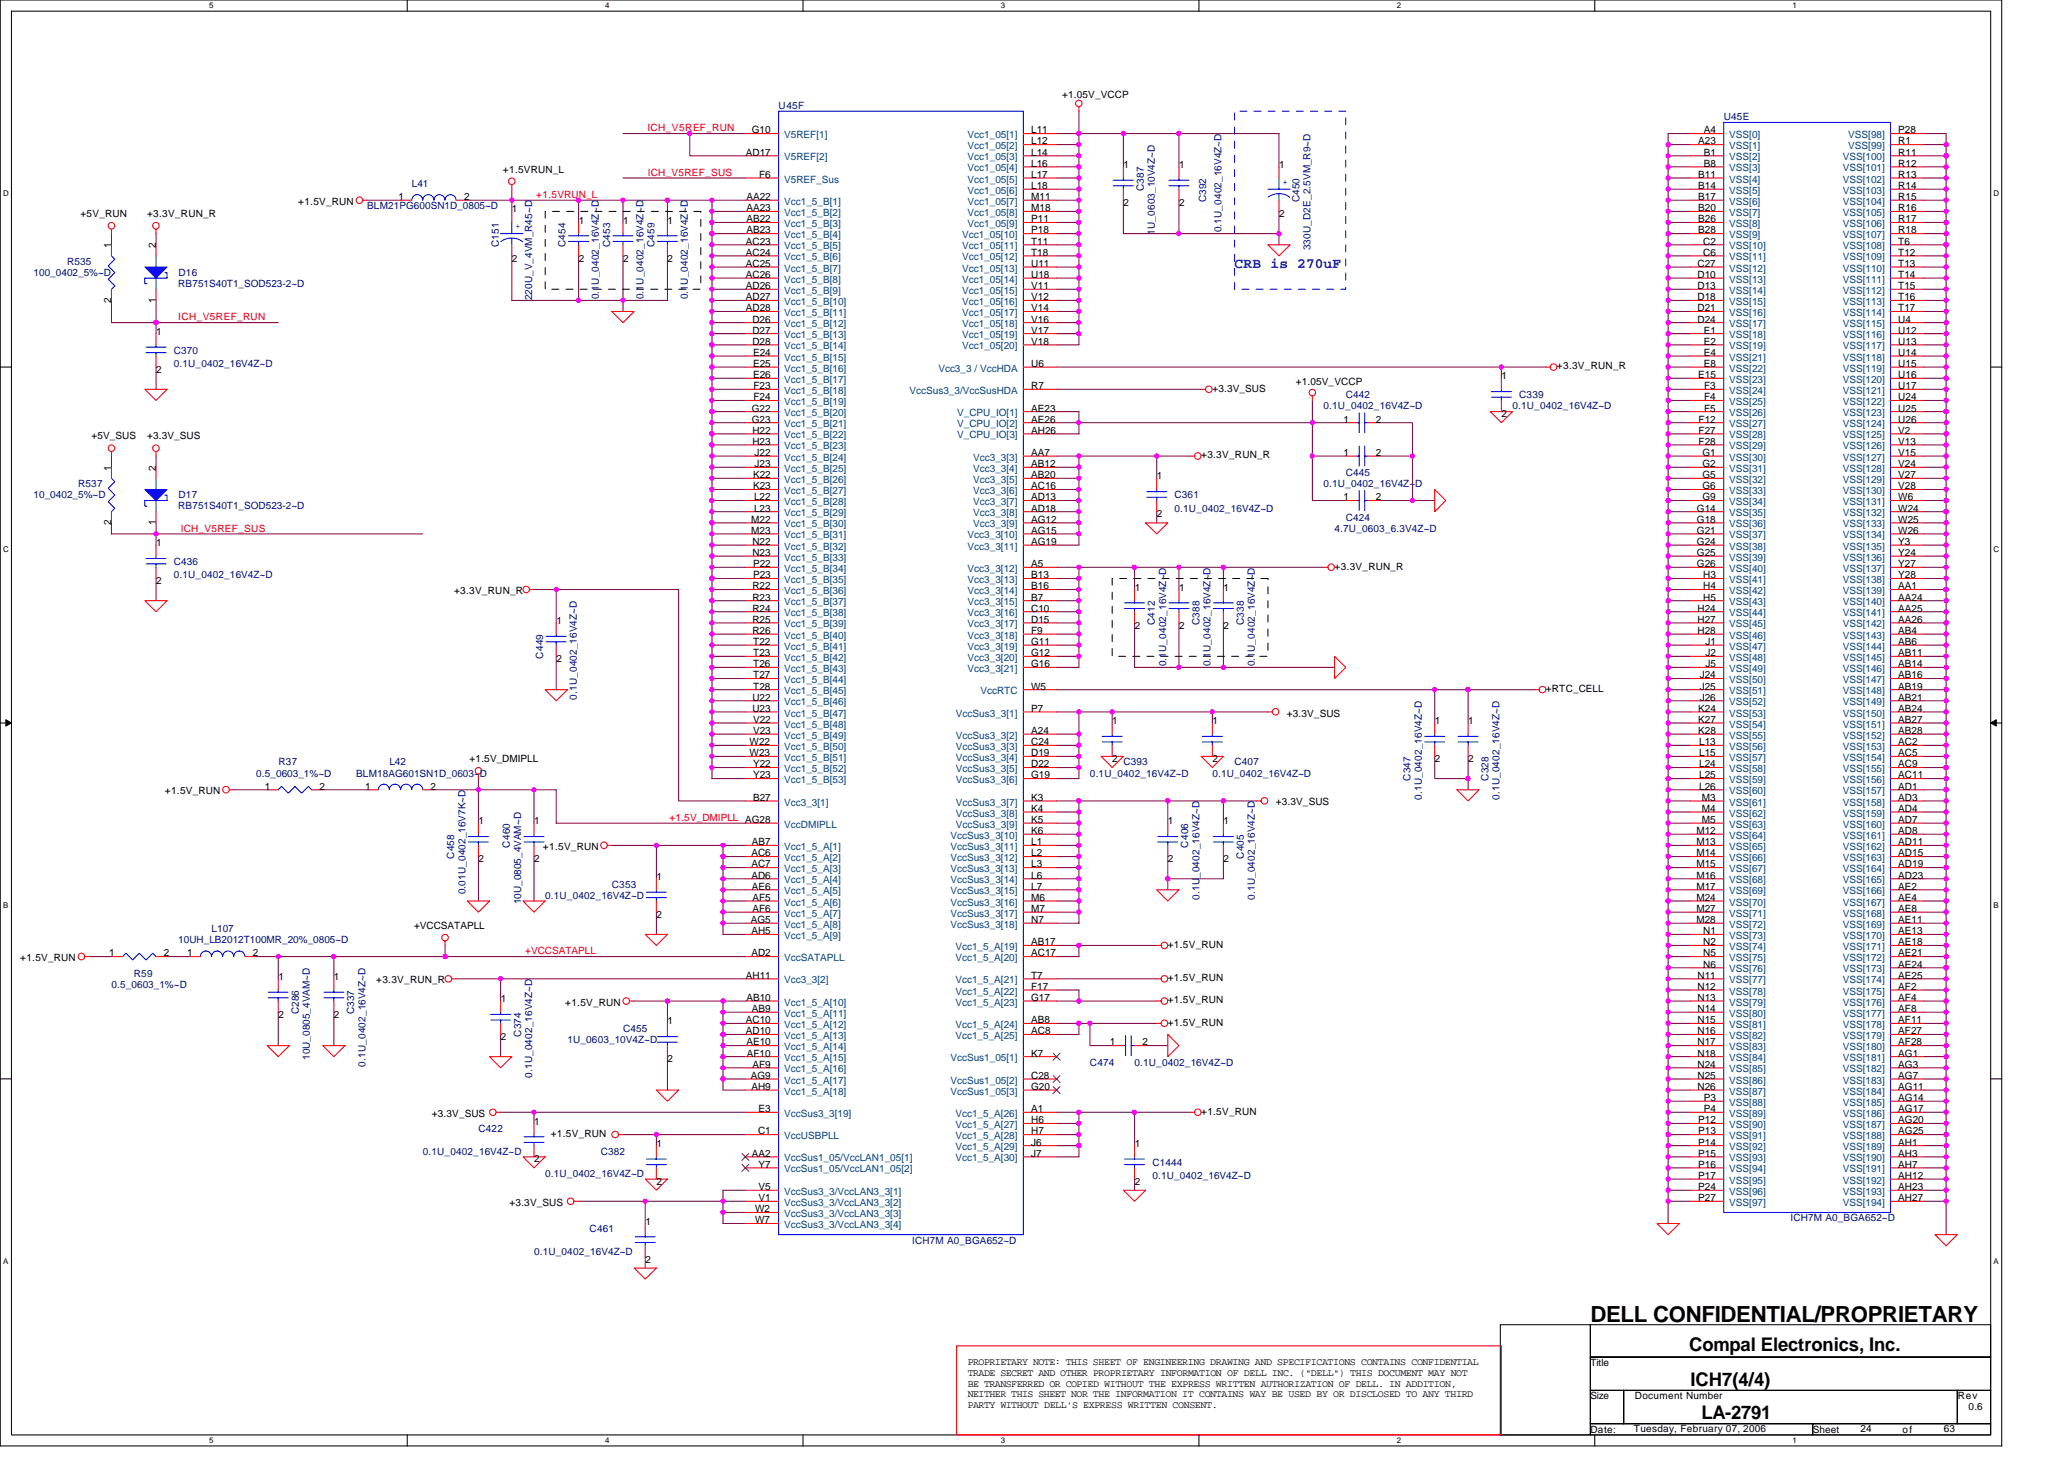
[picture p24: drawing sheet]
<svg xmlns="http://www.w3.org/2000/svg" width="297mm" height="210mm" viewBox="0 0 297 210" stroke-linecap="round" stroke-linejoin="round" font-family="sans-serif">
<defs><g id="words">
<text font-size="3.2" x="228.9" y="190.2">DELL CONFIDENTIAL/PROPRIETARY</text>
<g font-size="2.7">
<text x="243.1" y="194.4">Compal Electronics, Inc.</text>
<text x="243.3" y="199.3">ICH7(4/4)</text>
<text x="244.9" y="204.2">LA-2791</text>
</g>
<text font-size="2.1" fill="#000080" x="177.7" y="38.5">CRB is 270uF</text>
<g font-size="1.4" fill="#000080">
<text x="112.1" y="15.7">U45F</text>
<text x="248.1" y="17.3">U45E</text>
<text x="59.3" y="26.9">L41</text>
<text x="164.6" y="27.5" transform="rotate(-90 164.6 27.5)">C387</text>
<text x="173.6" y="29.1" transform="rotate(-90 173.6 29.1)">C392</text>
<text x="187" y="29.1" transform="rotate(-90 187 29.1)">C450</text>
<text x="52.8" y="30.1">BLM21PG600SN1D_0805~D</text>
<text x="71.8" y="35.5" transform="rotate(-90 71.8 35.5)">C151</text>
<text x="81.4" y="35.5" transform="rotate(-90 81.4 35.5)">C454</text>
<text x="87.8" y="35.5" transform="rotate(-90 87.8 35.5)">C453</text>
<text x="94.2" y="35.5" transform="rotate(-90 94.2 35.5)">C459</text>
<text x="166.2" y="33.8" transform="rotate(-90 166.2 33.8)">1U_0603_10V4Z~D</text>
<text x="175.8" y="33.4" transform="rotate(-90 175.8 33.4)">0.1U_0402_16V4Z~D</text>
<text x="4.8" y="39.7">100_0402_5%~D</text>
<text x="9.6" y="38.1">R535</text>
<text x="25.7" y="41.3">RB751S40T1_SOD523-2~D</text>
<text x="25.7" y="39.7">D16</text>
<text x="188.6" y="36" transform="rotate(-90 188.6 36)">330U_D2E_2.5VM_R9~D</text>
<text x="76.6" y="43.2" transform="rotate(-90 76.6 43.2)">220U_V_4VM_R45~D</text>
<text x="86.2" y="43.1" transform="rotate(-90 86.2 43.1)">0.1U_0402_16V4Z~D</text>
<text x="92.6" y="43.1" transform="rotate(-90 92.6 43.1)">0.1U_0402_16V4Z~D</text>
<text x="99" y="43.1" transform="rotate(-90 99 43.1)">0.1U_0402_16V4Z~D</text>
<text x="25" y="50.9">C370</text>
<text x="25" y="52.8">0.1U_0402_16V4Z~D</text>
<text x="190.5" y="58.9">0.1U_0402_16V4Z~D</text>
<text x="193.7" y="57.3">C442</text>
<text x="217.7" y="58.9">0.1U_0402_16V4Z~D</text>
<text x="218.6" y="57.3">C339</text>
<text x="4.8" y="71.7">10_0402_5%~D</text>
<text x="11.3" y="70.1">R537</text>
<text x="25.7" y="71.7">D17</text>
<text x="169" y="71.7">C361</text>
<text x="190.5" y="70.1">0.1U_0402_16V4Z~D</text>
<text x="193.7" y="68.5">C445</text>
<text x="25.7" y="73.3">RB751S40T1_SOD523-2~D</text>
<text x="169" y="73.6">0.1U_0402_16V4Z~D</text>
<text x="192.1" y="76.5">4.7U_0603_6.3V4Z~D</text>
<text x="193.7" y="74.9">C424</text>
<text x="25" y="81.3">C436</text>
<text x="25" y="83.2">0.1U_0402_16V4Z~D</text>
<text x="166.2" y="89.9" transform="rotate(-90 166.2 89.9)">C412</text>
<text x="172.6" y="89.9" transform="rotate(-90 172.6 89.9)">C388</text>
<text x="179" y="89.9" transform="rotate(-90 179 89.9)">C338</text>
<text x="78.2" y="94.7" transform="rotate(-90 78.2 94.7)">C449</text>
<text x="167.8" y="95.9" transform="rotate(-90 167.8 95.9)">0.1U_0402_16V4Z~D</text>
<text x="174.2" y="95.9" transform="rotate(-90 174.2 95.9)">0.1U_0402_16V4Z~D</text>
<text x="180.6" y="95.9" transform="rotate(-90 180.6 95.9)">0.1U_0402_16V4Z~D</text>
<text x="83" y="100.7" transform="rotate(-90 83 100.7)">0.1U_0402_16V4Z~D</text>
<text x="36.8" y="111.7">0.5_0603_1%~D</text>
<text x="40.1" y="110.1">R37</text>
<text x="51.3" y="111.7">BLM18AG601SN1D_0603~D</text>
<text x="56" y="110.1">L42</text>
<text x="156.9" y="111.7">0.1U_0402_16V4Z~D</text>
<text x="161.7" y="110.1">C393</text>
<text x="174.5" y="111.7">0.1U_0402_16V4Z~D</text>
<text x="177.7" y="110.1">C407</text>
<text x="203" y="112.4" transform="rotate(-90 203 112.4)">C347</text>
<text x="214.2" y="112.4" transform="rotate(-90 214.2 112.4)">C328</text>
<text x="204.6" y="115.1" transform="rotate(-90 204.6 115.1)">0.1U_0402_16V4Z~D</text>
<text x="215.8" y="115.1" transform="rotate(-90 215.8 115.1)">0.1U_0402_16V4Z~D</text>
<text x="65.4" y="123.5" transform="rotate(-90 65.4 123.5)">C458</text>
<text x="73.4" y="121.9" transform="rotate(-90 73.4 121.9)">C460</text>
<text x="171" y="121.9" transform="rotate(-90 171 121.9)">C406</text>
<text x="179" y="123.5" transform="rotate(-90 179 123.5)">C405</text>
<text x="67" y="128.7" transform="rotate(-90 67 128.7)">0.01U_0402_16V7K~D</text>
<text x="75" y="130.1" transform="rotate(-90 75 130.1)">10U_0805_4VAM~D</text>
<text x="78.5" y="129.3">0.1U_0402_16V4Z~D</text>
<text x="88" y="127.7">C353</text>
<text x="172.6" y="129.5" transform="rotate(-90 172.6 129.5)">0.1U_0402_16V4Z~D</text>
<text x="180.6" y="129.5" transform="rotate(-90 180.6 129.5)">0.1U_0402_16V4Z~D</text>
<text x="25.7" y="135.7">10UH_LB2012T100MR_20%_0805~D</text>
<text x="30.5" y="134.1">L107</text>
<text x="16" y="142.1">0.5_0603_1%~D</text>
<text x="19.3" y="140.5">R59</text>
<text x="43" y="145.9" transform="rotate(-90 43 145.9)">C286</text>
<text x="51" y="145.9" transform="rotate(-90 51 145.9)">C337</text>
<text x="75" y="149.1" transform="rotate(-90 75 149.1)">C374</text>
<text x="89.7" y="148.5">C455</text>
<text x="44.6" y="152.5" transform="rotate(-90 44.6 152.5)">10U_0805_4VAM~D</text>
<text x="52.6" y="153.5" transform="rotate(-90 52.6 153.5)">0.1U_0402_16V4Z~D</text>
<text x="76.6" y="155.1" transform="rotate(-90 76.6 155.1)">0.1U_0402_16V4Z~D</text>
<text x="81.7" y="150.1">1U_0603_10V4Z~D</text>
<text x="156.9" y="153.3">C474</text>
<text x="163.3" y="153.3">0.1U_0402_16V4Z~D</text>
<text x="60.9" y="166.1">0.1U_0402_16V4Z~D</text>
<text x="68.9" y="162.9">C422</text>
<text x="86.5" y="166.1">C382</text>
<text x="165.8" y="167.7">C1444</text>
<text x="78.5" y="169.3">0.1U_0402_16V4Z~D</text>
<text x="165.8" y="169.7">0.1U_0402_16V4Z~D</text>
<text x="84.9" y="177.3">C461</text>
<text x="131.3" y="178.9">ICH7M A0_BGA652~D</text>
<text x="257.7" y="175.7">ICH7M A0_BGA652~D</text>
<text x="76.9" y="180.5">0.1U_0402_16V4Z~D</text>
</g>
<g font-size="1.4">
<text x="152.9" y="14.1">+1.05V_VCCP</text>
<text x="107.3" y="22.4">AD17</text>
<text x="108.2" y="19.2">G10</text>
<text x="148.4" y="19.2">L11</text>
<text x="148.4" y="20.8">L12</text>
<text x="148.4" y="22.4">L14</text>
<text x="148.4" y="24">L16</text>
<text x="244.4" y="20.8">A23</text>
<text x="245.2" y="19.2">A4</text>
<text x="245.2" y="22.4">B1</text>
<text x="245.2" y="24">B8</text>
<text x="273.2" y="22.4">R11</text>
<text x="273.2" y="24">R12</text>
<text x="273.2" y="19.2">P28</text>
<text x="273.2" y="20.8">R1</text>
<text x="42.9" y="29.5">+1.5V_RUN</text>
<text x="57.3" y="28.8">1</text>
<text x="66.8" y="28.8">2</text>
<text x="72.4" y="24.8">+1.5VRUN_L</text>
<text x="107.4" y="28.8">AA22</text>
<text x="109.2" y="25.6">F6</text>
<text x="148.4" y="27.2">L18</text>
<text x="148.4" y="25.6">L17</text>
<text x="148.4" y="28.8">M11</text>
<text x="161.7" y="24.2">1</text>
<text x="161.7" y="29.6">2</text>
<text x="169.7" y="24.2">1</text>
<text x="169.7" y="29.6">2</text>
<text x="184.1" y="24.2">1</text>
<text x="244.4" y="25.6">B11</text>
<text x="244.4" y="27.2">B14</text>
<text x="244.4" y="28.8">B17</text>
<text x="273.2" y="25.6">R13</text>
<text x="273.2" y="27.2">R14</text>
<text x="273.2" y="28.8">R15</text>
<text x="11.6" y="31.2">+5V_RUN</text>
<text x="16" y="35.7" transform="rotate(-90 16 35.7)">1</text>
<text x="21.2" y="31.2">+3.3V_RUN_R</text>
<text x="22.4" y="35.7" transform="rotate(-90 22.4 35.7)">2</text>
<text x="73.7" y="30.6">1</text>
<text x="83.3" y="32.2">1</text>
<text x="89.7" y="32.2">1</text>
<text x="96.1" y="32.2">1</text>
<text x="107.3" y="35.2">AC23</text>
<text x="107.4" y="30.4">AA23</text>
<text x="107.4" y="32">AB22</text>
<text x="107.4" y="33.6">AB23</text>
<text x="148.4" y="33.6">P18</text>
<text x="148.4" y="35.2">T11</text>
<text x="148.4" y="30.4">M18</text>
<text x="148.4" y="32">P11</text>
<text x="184.1" y="31.2">2</text>
<text x="244.4" y="30.4">B20</text>
<text x="244.4" y="32">B26</text>
<text x="244.4" y="33.6">B28</text>
<text x="245.1" y="35.2">C2</text>
<text x="273.2" y="30.4">R16</text>
<text x="273.2" y="32">R17</text>
<text x="273.2" y="33.6">R18</text>
<text x="273.2" y="35.2">T6</text>
<text x="73.7" y="37.6">2</text>
<text x="83.3" y="37.6">2</text>
<text x="89.7" y="37.6">2</text>
<text x="96.1" y="37.6">2</text>
<text x="107.3" y="36.8">AC24</text>
<text x="107.3" y="38.4">AC25</text>
<text x="107.3" y="40">AC26</text>
<text x="107.3" y="41.6">AD26</text>
<text x="148.4" y="36.8">T18</text>
<text x="148.4" y="38.4">U11</text>
<text x="148.4" y="40">U18</text>
<text x="148.4" y="41.6">V11</text>
<text x="244.3" y="38.4">C27</text>
<text x="244.3" y="40">D10</text>
<text x="244.3" y="41.6">D13</text>
<text x="245.1" y="36.8">C6</text>
<text x="273.2" y="36.8">T12</text>
<text x="273.2" y="38.4">T13</text>
<text x="273.2" y="40">T14</text>
<text x="273.2" y="41.6">T15</text>
<text x="16" y="43.5" transform="rotate(-90 16 43.5)">2</text>
<text x="22.4" y="43.5" transform="rotate(-90 22.4 43.5)">1</text>
<text x="107.3" y="43.2">AD27</text>
<text x="107.3" y="44.8">AD28</text>
<text x="108.3" y="46.4">D26</text>
<text x="108.3" y="48">D27</text>
<text x="148.4" y="43.2">V12</text>
<text x="148.4" y="44.8">V14</text>
<text x="148.4" y="46.4">V16</text>
<text x="148.4" y="48">V17</text>
<text x="244.3" y="43.2">D18</text>
<text x="244.3" y="44.8">D21</text>
<text x="244.3" y="46.4">D24</text>
<text x="245.2" y="48">E1</text>
<text x="273.2" y="43.2">T16</text>
<text x="273.2" y="44.8">T17</text>
<text x="273.2" y="46.4">U4</text>
<text x="273.2" y="48">U12</text>
<text x="22.5" y="48.2">1</text>
<text x="22.5" y="53.6">2</text>
<text x="108.3" y="49.6">D28</text>
<text x="108.4" y="51.2">E24</text>
<text x="108.4" y="52.8">E25</text>
<text x="148.4" y="49.6">V18</text>
<text x="148.4" y="52.8">U6</text>
<text x="224.1" y="53.1">+3.3V_RUN_R</text>
<text x="245.2" y="49.6">E2</text>
<text x="245.2" y="51.2">E4</text>
<text x="245.2" y="52.8">E8</text>
<text x="273.2" y="49.6">U13</text>
<text x="273.2" y="51.2">U14</text>
<text x="273.2" y="52.8">U15</text>
<text x="108.2" y="59.2">G22</text>
<text x="108.4" y="54.4">E26</text>
<text x="108.4" y="56">F23</text>
<text x="108.4" y="57.6">F24</text>
<text x="148.4" y="59.2">AE23</text>
<text x="148.4" y="56">R7</text>
<text x="174.5" y="56.3">+3.3V_SUS</text>
<text x="186.5" y="55.4">+1.05V_VCCP</text>
<text x="216.1" y="54.6">1</text>
<text x="244.4" y="54.4">E15</text>
<text x="245.3" y="56">F3</text>
<text x="245.3" y="57.6">F4</text>
<text x="245.3" y="59.2">F5</text>
<text x="273.2" y="54.4">U16</text>
<text x="273.2" y="56">U17</text>
<text x="273.2" y="57.6">U24</text>
<text x="273.2" y="59.2">U25</text>
<text x="13.2" y="63.2">+5V_SUS</text>
<text x="21.2" y="63.2">+3.3V_SUS</text>
<text x="108.2" y="60.8">G23</text>
<text x="108.3" y="62.4">H22</text>
<text x="108.3" y="64">H23</text>
<text x="108.6" y="65.6">J22</text>
<text x="148.4" y="65.6">AA7</text>
<text x="148.4" y="60.8">AE26</text>
<text x="148.4" y="62.4">AH26</text>
<text x="172.9" y="66">+3.3V_RUN_R</text>
<text x="193.4" y="60.8">1</text>
<text x="193.4" y="65.6">1</text>
<text x="198" y="60.8">2</text>
<text x="198" y="65.6">2</text>
<text x="216.1" y="60">2</text>
<text x="244.5" y="60.8">F12</text>
<text x="244.5" y="62.4">F27</text>
<text x="244.5" y="64">F28</text>
<text x="245" y="65.6">G1</text>
<text x="273.2" y="60.8">U26</text>
<text x="273.2" y="62.4">V2</text>
<text x="273.2" y="64">V13</text>
<text x="273.2" y="65.6">V15</text>
<text x="16" y="67.7" transform="rotate(-90 16 67.7)">1</text>
<text x="22.4" y="67.7" transform="rotate(-90 22.4 67.7)">2</text>
<text x="108.4" y="68.8">K22</text>
<text x="108.4" y="70.4">K23</text>
<text x="108.5" y="72">L22</text>
<text x="108.6" y="67.2">J23</text>
<text x="148.4" y="67.2">AB12</text>
<text x="148.4" y="68.8">AB20</text>
<text x="148.4" y="70.4">AC16</text>
<text x="148.4" y="72">AD13</text>
<text x="166.5" y="69">1</text>
<text x="193.4" y="72">1</text>
<text x="198" y="72">2</text>
<text x="245" y="67.2">G2</text>
<text x="245" y="68.8">G5</text>
<text x="245" y="70.4">G6</text>
<text x="245" y="72">G9</text>
<text x="273.2" y="67.2">V24</text>
<text x="273.2" y="68.8">V27</text>
<text x="273.2" y="70.4">V28</text>
<text x="273.2" y="72">W6</text>
<text x="16" y="75.5" transform="rotate(-90 16 75.5)">2</text>
<text x="22.4" y="75.5" transform="rotate(-90 22.4 75.5)">1</text>
<text x="108.1" y="75.2">M22</text>
<text x="108.1" y="76.8">M23</text>
<text x="108.5" y="73.6">L23</text>
<text x="148.4" y="73.6">AD18</text>
<text x="148.4" y="75.2">AG12</text>
<text x="148.4" y="76.8">AG15</text>
<text x="166.5" y="74.4">2</text>
<text x="244.2" y="73.6">G14</text>
<text x="244.2" y="75.2">G18</text>
<text x="244.2" y="76.8">G21</text>
<text x="273.2" y="73.6">W24</text>
<text x="273.2" y="75.2">W25</text>
<text x="273.2" y="76.8">W26</text>
<text x="22.5" y="78.6">1</text>
<text x="108.3" y="78.4">N22</text>
<text x="108.3" y="80">N23</text>
<text x="108.4" y="81.6">P22</text>
<text x="108.4" y="83.2">P23</text>
<text x="148.4" y="78.4">AG19</text>
<text x="148.4" y="81.6">A5</text>
<text x="148.4" y="83.2">B13</text>
<text x="192.1" y="82">+3.3V_RUN_R</text>
<text x="244.2" y="78.4">G24</text>
<text x="244.2" y="80">G25</text>
<text x="244.2" y="81.6">G26</text>
<text x="245.1" y="83.2">H3</text>
<text x="273.2" y="78.4">Y3</text>
<text x="273.2" y="80">Y24</text>
<text x="273.2" y="81.6">Y27</text>
<text x="273.2" y="83.2">Y28</text>
<text x="22.5" y="84">2</text>
<text x="65.3" y="85.5">+3.3V_RUN_R</text>
<text x="80.1" y="89.8">1</text>
<text x="108.3" y="84.8">R22</text>
<text x="108.3" y="86.4">R23</text>
<text x="108.3" y="88">R24</text>
<text x="108.3" y="89.6">R25</text>
<text x="148.4" y="84.8">B16</text>
<text x="148.4" y="86.4">B7</text>
<text x="148.4" y="88">C10</text>
<text x="148.4" y="89.6">D15</text>
<text x="163.3" y="85">1</text>
<text x="169.7" y="85">1</text>
<text x="176.1" y="85">1</text>
<text x="244.3" y="88">H24</text>
<text x="244.3" y="89.6">H27</text>
<text x="245.1" y="84.8">H4</text>
<text x="245.1" y="86.4">H5</text>
<text x="273.2" y="84.8">AA1</text>
<text x="273.2" y="86.4">AA24</text>
<text x="273.2" y="88">AA25</text>
<text x="273.2" y="89.6">AA26</text>
<text x="80.1" y="95.2">2</text>
<text x="108.3" y="91.2">R26</text>
<text x="108.4" y="92.8">T22</text>
<text x="108.4" y="94.4">T23</text>
<text x="108.4" y="96">T26</text>
<text x="148.4" y="91.2">F9</text>
<text x="148.4" y="92.8">G11</text>
<text x="148.4" y="94.4">G12</text>
<text x="148.4" y="96">G16</text>
<text x="163.3" y="90.4">2</text>
<text x="169.7" y="90.4">2</text>
<text x="176.1" y="90.4">2</text>
<text x="244.3" y="91.2">H28</text>
<text x="245.4" y="92.8">J1</text>
<text x="245.4" y="94.4">J2</text>
<text x="245.4" y="96">J5</text>
<text x="273.2" y="91.2">AB4</text>
<text x="273.2" y="92.8">AB6</text>
<text x="273.2" y="94.4">AB11</text>
<text x="273.2" y="96">AB14</text>
<text x="108.3" y="100.8">U22</text>
<text x="108.4" y="97.6">T27</text>
<text x="108.4" y="99.2">T28</text>
<text x="148.4" y="99.2">W5</text>
<text x="222.5" y="99.5">+RTC_CELL</text>
<text x="244.6" y="97.6">J24</text>
<text x="244.6" y="99.2">J25</text>
<text x="244.6" y="100.8">J26</text>
<text x="273.2" y="97.6">AB16</text>
<text x="273.2" y="99.2">AB19</text>
<text x="273.2" y="100.8">AB21</text>
<text x="107.9" y="107.2">W22</text>
<text x="108.3" y="102.4">U23</text>
<text x="108.4" y="104">V22</text>
<text x="108.4" y="105.6">V23</text>
<text x="148.4" y="102.4">P7</text>
<text x="148.4" y="105.6">A24</text>
<text x="148.4" y="107.2">C24</text>
<text x="160.1" y="104.2">1</text>
<text x="174.5" y="104.2">1</text>
<text x="185.2" y="103.1">+3.3V_SUS</text>
<text x="206.5" y="104.2">1</text>
<text x="211.3" y="104.2">1</text>
<text x="244.4" y="102.4">K24</text>
<text x="244.4" y="104">K27</text>
<text x="244.4" y="105.6">K28</text>
<text x="244.5" y="107.2">L13</text>
<text x="273.2" y="102.4">AB24</text>
<text x="273.2" y="104">AB27</text>
<text x="273.2" y="105.6">AB28</text>
<text x="273.2" y="107.2">AC2</text>
<text x="38.1" y="113.6">1</text>
<text x="46" y="113.6">2</text>
<text x="52.5" y="113.6">1</text>
<text x="62" y="113.6">2</text>
<text x="67.6" y="109.6">+1.5V_DMIPLL</text>
<text x="107.9" y="108.8">W23</text>
<text x="108.4" y="110.4">Y22</text>
<text x="108.4" y="112">Y23</text>
<text x="148.4" y="108.8">D19</text>
<text x="148.4" y="110.4">D22</text>
<text x="148.4" y="112">G19</text>
<text x="160.1" y="109.6">2</text>
<text x="174.5" y="109.6">2</text>
<text x="206.5" y="109.6">2</text>
<text x="211.3" y="109.6">2</text>
<text x="244.5" y="108.8">L15</text>
<text x="244.5" y="110.4">L24</text>
<text x="244.5" y="112">L25</text>
<text x="244.5" y="113.6">L26</text>
<text x="273.2" y="108.8">AC5</text>
<text x="273.2" y="110.4">AC9</text>
<text x="273.2" y="112">AC11</text>
<text x="273.2" y="113.6">AD1</text>
<text x="23.7" y="114.3">+1.5V_RUN</text>
<text x="68.9" y="118.6">1</text>
<text x="76.9" y="118.6">1</text>
<text x="108.4" y="115.2">B27</text>
<text x="148.4" y="115.2">K3</text>
<text x="148.4" y="116.8">K4</text>
<text x="148.4" y="118.4">K5</text>
<text x="148.4" y="120">K6</text>
<text x="168.1" y="118.6">1</text>
<text x="176.1" y="118.6">1</text>
<text x="183.6" y="115.9">+3.3V_SUS</text>
<text x="244.1" y="120">M12</text>
<text x="244.9" y="115.2">M3</text>
<text x="244.9" y="116.8">M4</text>
<text x="244.9" y="118.4">M5</text>
<text x="273.2" y="115.2">AD3</text>
<text x="273.2" y="116.8">AD4</text>
<text x="273.2" y="118.4">AD7</text>
<text x="273.2" y="120">AD8</text>
<text x="68.9" y="124">2</text>
<text x="76.9" y="124">2</text>
<text x="78.1" y="122.3">+1.5V_RUN</text>
<text x="108.1" y="123.2">AC6</text>
<text x="108.1" y="124.8">AC7</text>
<text x="108.2" y="121.6">AB7</text>
<text x="148.4" y="121.6">L1</text>
<text x="148.4" y="123.2">L2</text>
<text x="148.4" y="124.8">L3</text>
<text x="168.1" y="124">2</text>
<text x="176.1" y="124">2</text>
<text x="244.1" y="121.6">M13</text>
<text x="244.1" y="123.2">M14</text>
<text x="244.1" y="124.8">M15</text>
<text x="273.2" y="121.6">AD11</text>
<text x="273.2" y="123.2">AD15</text>
<text x="273.2" y="124.8">AD19</text>
<text x="94.5" y="126.6">1</text>
<text x="108.1" y="126.4">AD6</text>
<text x="108.2" y="128">AE6</text>
<text x="108.3" y="129.6">AF5</text>
<text x="108.3" y="131.2">AF6</text>
<text x="148.4" y="126.4">L6</text>
<text x="148.4" y="128">L7</text>
<text x="148.4" y="129.6">M6</text>
<text x="148.4" y="131.2">M7</text>
<text x="244.1" y="126.4">M16</text>
<text x="244.1" y="128">M17</text>
<text x="244.1" y="129.6">M24</text>
<text x="244.1" y="131.2">M27</text>
<text x="273.2" y="126.4">AD23</text>
<text x="273.2" y="128">AE2</text>
<text x="273.2" y="129.6">AE4</text>
<text x="273.2" y="131.2">AE8</text>
<text x="15.7" y="137.6">1</text>
<text x="23.6" y="137.6">2</text>
<text x="26.9" y="137.6">1</text>
<text x="36.4" y="137.6">2</text>
<text x="59.6" y="133.6">+VCCSATAPLL</text>
<text x="94.5" y="132">2</text>
<text x="108.1" y="132.8">AG5</text>
<text x="108.1" y="137.6">AD2</text>
<text x="108.1" y="134.4">AH5</text>
<text x="148.4" y="136">AB17</text>
<text x="148.4" y="137.6">AC17</text>
<text x="148.4" y="132.8">N7</text>
<text x="168.1" y="136.4">+1.5V_RUN</text>
<text x="244.1" y="132.8">M28</text>
<text x="245.1" y="134.4">N1</text>
<text x="245.1" y="136">N2</text>
<text x="245.1" y="137.6">N5</text>
<text x="273.2" y="132.8">AE11</text>
<text x="273.2" y="134.4">AE13</text>
<text x="273.2" y="136">AE18</text>
<text x="273.2" y="137.6">AE21</text>
<text x="2.9" y="138.3">+1.5V_RUN</text>
<text x="40.1" y="141">1</text>
<text x="48.1" y="141">1</text>
<text x="54.1" y="141.5">+3.3V_RUN_R</text>
<text x="107.3" y="140.8">AH11</text>
<text x="107.4" y="144">AB10</text>
<text x="148.4" y="140.8">T7</text>
<text x="148.4" y="142.4">F17</text>
<text x="148.4" y="144">G17</text>
<text x="168.1" y="141.2">+1.5V_RUN</text>
<text x="244.3" y="140.8">N11</text>
<text x="244.3" y="142.4">N12</text>
<text x="244.3" y="144">N13</text>
<text x="245.1" y="139.2">N6</text>
<text x="273.2" y="139.2">AE24</text>
<text x="273.2" y="140.8">AE25</text>
<text x="273.2" y="142.4">AF2</text>
<text x="273.2" y="144">AF4</text>
<text x="40.1" y="146.4">2</text>
<text x="48.1" y="146.4">2</text>
<text x="72.1" y="144.2">1</text>
<text x="72.1" y="149.6">2</text>
<text x="81.3" y="144.7">+1.5V_RUN</text>
<text x="96.1" y="147.4">1</text>
<text x="107.3" y="147.2">AC10</text>
<text x="107.3" y="148.8">AD10</text>
<text x="108.2" y="145.6">AB9</text>
<text x="148.4" y="147.2">AB8</text>
<text x="148.4" y="148.8">AC8</text>
<text x="168.1" y="144.4">+1.5V_RUN</text>
<text x="168.1" y="147.6">+1.5V_RUN</text>
<text x="244.3" y="145.6">N14</text>
<text x="244.3" y="147.2">N15</text>
<text x="244.3" y="148.8">N16</text>
<text x="273.2" y="145.6">AF8</text>
<text x="273.2" y="147.2">AF11</text>
<text x="273.2" y="148.8">AF27</text>
<text x="96.1" y="152.8">2</text>
<text x="107.4" y="150.4">AE10</text>
<text x="107.5" y="152">AF10</text>
<text x="108.1" y="155.2">AG9</text>
<text x="108.3" y="153.6">AF9</text>
<text x="148.4" y="152">K7</text>
<text x="148.4" y="155.2">C28</text>
<text x="159.7" y="150.4">1</text>
<text x="164.4" y="150.4">2</text>
<text x="244.3" y="150.4">N17</text>
<text x="244.3" y="152">N18</text>
<text x="244.3" y="153.6">N24</text>
<text x="244.3" y="155.2">N25</text>
<text x="273.2" y="150.4">AF28</text>
<text x="273.2" y="152">AG1</text>
<text x="273.2" y="153.6">AG3</text>
<text x="273.2" y="155.2">AG7</text>
<text x="62.1" y="160.7">+3.3V_SUS</text>
<text x="76.9" y="161.8">1</text>
<text x="108.1" y="156.8">AH9</text>
<text x="109.2" y="160">E3</text>
<text x="148.4" y="160">A1</text>
<text x="148.4" y="161.6">H6</text>
<text x="148.4" y="156.8">G20</text>
<text x="172.9" y="160.4">+1.5V_RUN</text>
<text x="244.3" y="156.8">N26</text>
<text x="244.4" y="161.6">P12</text>
<text x="245.2" y="158.4">P3</text>
<text x="245.2" y="160">P4</text>
<text x="273.2" y="156.8">AG11</text>
<text x="273.2" y="158.4">AG14</text>
<text x="273.2" y="160">AG17</text>
<text x="273.2" y="161.6">AG20</text>
<text x="76.9" y="167.2">2</text>
<text x="79.3" y="163.6">+1.5V_RUN</text>
<text x="94.5" y="165">1</text>
<text x="108.2" y="166.4">AA2</text>
<text x="109.1" y="163.2">C1</text>
<text x="109.2" y="168">Y7</text>
<text x="148.4" y="163.2">H7</text>
<text x="148.4" y="164.8">J6</text>
<text x="148.4" y="166.4">J7</text>
<text x="163.3" y="165">1</text>
<text x="244.4" y="163.2">P13</text>
<text x="244.4" y="164.8">P14</text>
<text x="244.4" y="166.4">P15</text>
<text x="244.4" y="168">P16</text>
<text x="273.2" y="163.2">AG25</text>
<text x="273.2" y="164.8">AH1</text>
<text x="273.2" y="166.4">AH3</text>
<text x="273.2" y="168">AH7</text>
<text x="73.3" y="173.5">+3.3V_SUS</text>
<text x="94.5" y="170.4">2</text>
<text x="109.2" y="171.2">V5</text>
<text x="109.2" y="172.8">V1</text>
<text x="163.3" y="170.4">2</text>
<text x="244.4" y="169.6">P17</text>
<text x="244.4" y="171.2">P24</text>
<text x="244.4" y="172.8">P27</text>
<text x="273.2" y="169.6">AH12</text>
<text x="273.2" y="171.2">AH23</text>
<text x="273.2" y="172.8">AH27</text>
<text x="92.9" y="176.2">1</text>
<text x="108.7" y="174.4">W2</text>
<text x="108.7" y="176">W7</text>
<text x="92.9" y="181.7">2</text>
<text x="139.3" y="196.4">PROPRIETARY NOTE: THIS SHEET OF ENGINEERING DRAWING AND SPECIFICATIONS CONTAINS CONFIDENTIAL</text>
<text x="139.3" y="197.9">TRADE SECRET AND OTHER PROPRIETARY INFORMATION OF DELL INC. (&quot;DELL&quot;) THIS DOCUMENT MAY NOT</text>
<text x="228.9" y="196.5">Title</text>
<text x="139.3" y="199.5">BE TRANSFERRED OR COPIED WITHOUT THE EXPRESS WRITTEN AUTHORIZATION OF DELL. IN ADDITION,</text>
<text x="139.3" y="201">NEITHER THIS SHEET NOR THE INFORMATION IT CONTAINS WAY BE USED BY OR DISCLOSED TO ANY THIRD</text>
<text x="139.3" y="202.6">PARTY WITHOUT DELL'S EXPRESS WRITTEN CONSENT.</text>
<text x="228.9" y="201.3">Size</text>
<text x="235.3" y="201.3">Document Number</text>
<text x="281.7" y="201.3">Rev</text>
<text x="283.3" y="202.9">0.6</text>
<text x="228.9" y="206.1">Date:</text>
<text x="235.1" y="206">Tuesday, February 07, 2006</text>
<text x="260.9" y="206.1">Sheet</text>
<text x="267.8" y="206">24</text>
<text x="273.8" y="206.1">of</text>
<text x="279.8" y="206">63</text>
</g>
<g font-size="1.4" fill="#f00">
<text x="93.2" y="18.9">ICH_V5REF_RUN</text>
<text x="77.2" y="28.5">+1.5VRUN_L</text>
<text x="93.2" y="25.3">ICH_V5REF_SUS</text>
<text x="25.7" y="46.1">ICH_V5REF_RUN</text>
<text x="26" y="76.5">ICH_V5REF_SUS</text>
<text x="96.4" y="118.1">+1.5V_DMIPLL AG28</text>
<text x="75.6" y="137.3">+VCCSATAPLL</text>
</g>
<g font-size="1.4" fill="#004080">
<text x="112.9" y="19.9">V5REF[1]</text>
<text x="112.9" y="23.1">V5REF[2]</text>
<text x="139.3" y="19.9">Vcc1_05[1]</text>
<text x="139.3" y="21.5">Vcc1_05[2]</text>
<text x="139.3" y="23.1">Vcc1_05[3]</text>
<text x="248.9" y="19.9">VSS[0]</text>
<text x="248.9" y="21.5">VSS[1]</text>
<text x="248.9" y="23.1">VSS[2]</text>
<text x="265.2" y="23.1">VSS[100]</text>
<text x="266" y="19.9">VSS[98]</text>
<text x="266" y="21.5">VSS[99]</text>
<text x="112.9" y="26.3">V5REF_Sus</text>
<text x="112.9" y="29.5">Vcc1_5_B[1]</text>
<text x="139.3" y="24.7">Vcc1_05[4]</text>
<text x="139.3" y="27.9">Vcc1_05[6]</text>
<text x="139.3" y="26.3">Vcc1_05[5]</text>
<text x="139.3" y="29.5">Vcc1_05[7]</text>
<text x="248.9" y="24.7">VSS[3]</text>
<text x="248.9" y="26.3">VSS[4]</text>
<text x="248.9" y="27.9">VSS[5]</text>
<text x="248.9" y="29.5">VSS[6]</text>
<text x="265.2" y="24.7">VSS[101]</text>
<text x="265.2" y="26.3">VSS[102]</text>
<text x="265.2" y="27.9">VSS[103]</text>
<text x="265.2" y="29.5">VSS[104]</text>
<text x="112.9" y="31.1">Vcc1_5_B[2]</text>
<text x="112.9" y="32.7">Vcc1_5_B[3]</text>
<text x="112.9" y="34.3">Vcc1_5_B[4]</text>
<text x="112.9" y="35.9">Vcc1_5_B[5]</text>
<text x="138.4" y="34.3">Vcc1_05[10]</text>
<text x="138.4" y="35.9">Vcc1_05[11]</text>
<text x="139.3" y="31.1">Vcc1_05[8]</text>
<text x="139.3" y="32.7">Vcc1_05[9]</text>
<text x="248.9" y="31.1">VSS[7]</text>
<text x="248.9" y="32.7">VSS[8]</text>
<text x="248.9" y="34.3">VSS[9]</text>
<text x="248.9" y="35.9">VSS[10]</text>
<text x="265.2" y="31.1">VSS[105]</text>
<text x="265.2" y="32.7">VSS[106]</text>
<text x="265.2" y="34.3">VSS[107]</text>
<text x="265.2" y="35.9">VSS[108]</text>
<text x="112.9" y="37.5">Vcc1_5_B[6]</text>
<text x="112.9" y="39.1">Vcc1_5_B[7]</text>
<text x="112.9" y="40.7">Vcc1_5_B[8]</text>
<text x="138.4" y="37.5">Vcc1_05[12]</text>
<text x="138.4" y="39.1">Vcc1_05[13]</text>
<text x="138.4" y="40.7">Vcc1_05[14]</text>
<text x="248.9" y="37.5">VSS[11]</text>
<text x="248.9" y="39.1">VSS[12]</text>
<text x="248.9" y="40.7">VSS[13]</text>
<text x="265.2" y="37.5">VSS[109]</text>
<text x="265.2" y="39.1">VSS[110]</text>
<text x="265.2" y="40.7">VSS[111]</text>
<text x="112.9" y="42.3">Vcc1_5_B[9]</text>
<text x="112.9" y="43.9">Vcc1_5_B[10]</text>
<text x="112.9" y="45.5">Vcc1_5_B[11]</text>
<text x="112.9" y="47.1">Vcc1_5_B[12]</text>
<text x="138.4" y="42.3">Vcc1_05[15]</text>
<text x="138.4" y="43.9">Vcc1_05[16]</text>
<text x="138.4" y="45.5">Vcc1_05[17]</text>
<text x="138.4" y="47.1">Vcc1_05[18]</text>
<text x="248.9" y="42.3">VSS[14]</text>
<text x="248.9" y="43.9">VSS[15]</text>
<text x="248.9" y="45.5">VSS[16]</text>
<text x="248.9" y="47.1">VSS[17]</text>
<text x="265.2" y="42.3">VSS[112]</text>
<text x="265.2" y="43.9">VSS[113]</text>
<text x="265.2" y="45.5">VSS[114]</text>
<text x="265.2" y="47.1">VSS[115]</text>
<text x="112.9" y="48.7">Vcc1_5_B[13]</text>
<text x="112.9" y="50.3">Vcc1_5_B[14]</text>
<text x="112.9" y="51.9">Vcc1_5_B[15]</text>
<text x="112.9" y="53.5">Vcc1_5_B[16]</text>
<text x="135" y="53.5">Vcc3_3 / VccHDA</text>
<text x="138.4" y="48.7">Vcc1_05[19]</text>
<text x="138.4" y="50.3">Vcc1_05[20]</text>
<text x="248.9" y="48.7">VSS[18]</text>
<text x="248.9" y="50.3">VSS[19]</text>
<text x="248.9" y="51.9">VSS[21]</text>
<text x="248.9" y="53.5">VSS[22]</text>
<text x="265.2" y="48.7">VSS[116]</text>
<text x="265.2" y="50.3">VSS[117]</text>
<text x="265.2" y="51.9">VSS[118]</text>
<text x="265.2" y="53.5">VSS[119]</text>
<text x="112.9" y="55.1">Vcc1_5_B[17]</text>
<text x="112.9" y="56.7">Vcc1_5_B[18]</text>
<text x="112.9" y="58.3">Vcc1_5_B[19]</text>
<text x="112.9" y="59.9">Vcc1_5_B[20]</text>
<text x="130.9" y="56.7">VccSus3_3/VccSusHDA</text>
<text x="137.7" y="59.9">V_CPU_IO[1]</text>
<text x="248.9" y="55.1">VSS[23]</text>
<text x="248.9" y="56.7">VSS[24]</text>
<text x="248.9" y="58.3">VSS[25]</text>
<text x="248.9" y="59.9">VSS[26]</text>
<text x="265.2" y="55.1">VSS[120]</text>
<text x="265.2" y="56.7">VSS[121]</text>
<text x="265.2" y="58.3">VSS[122]</text>
<text x="265.2" y="59.9">VSS[123]</text>
<text x="112.9" y="61.5">Vcc1_5_B[21]</text>
<text x="112.9" y="63.1">Vcc1_5_B[22]</text>
<text x="112.9" y="64.7">Vcc1_5_B[23]</text>
<text x="137.7" y="61.5">V_CPU_IO[2]</text>
<text x="137.7" y="63.1">V_CPU_IO[3]</text>
<text x="248.9" y="61.5">VSS[27]</text>
<text x="248.9" y="63.1">VSS[28]</text>
<text x="248.9" y="64.7">VSS[29]</text>
<text x="265.2" y="61.5">VSS[124]</text>
<text x="265.2" y="63.1">VSS[125]</text>
<text x="265.2" y="64.7">VSS[126]</text>
<text x="112.9" y="66.3">Vcc1_5_B[24]</text>
<text x="112.9" y="67.9">Vcc1_5_B[25]</text>
<text x="112.9" y="69.5">Vcc1_5_B[26]</text>
<text x="112.9" y="71.1">Vcc1_5_B[27]</text>
<text x="140.1" y="66.3">Vcc3_3[3]</text>
<text x="140.1" y="67.9">Vcc3_3[4]</text>
<text x="140.1" y="69.5">Vcc3_3[5]</text>
<text x="140.1" y="71.1">Vcc3_3[6]</text>
<text x="248.9" y="66.3">VSS[30]</text>
<text x="248.9" y="67.9">VSS[31]</text>
<text x="248.9" y="69.5">VSS[32]</text>
<text x="248.9" y="71.1">VSS[33]</text>
<text x="265.2" y="66.3">VSS[127]</text>
<text x="265.2" y="67.9">VSS[128]</text>
<text x="265.2" y="69.5">VSS[129]</text>
<text x="265.2" y="71.1">VSS[130]</text>
<text x="112.9" y="72.7">Vcc1_5_B[28]</text>
<text x="112.9" y="74.3">Vcc1_5_B[29]</text>
<text x="112.9" y="75.9">Vcc1_5_B[30]</text>
<text x="112.9" y="77.5">Vcc1_5_B[31]</text>
<text x="139.3" y="77.5">Vcc3_3[10]</text>
<text x="140.1" y="72.7">Vcc3_3[7]</text>
<text x="140.1" y="74.3">Vcc3_3[8]</text>
<text x="140.1" y="75.9">Vcc3_3[9]</text>
<text x="248.9" y="72.7">VSS[34]</text>
<text x="248.9" y="74.3">VSS[35]</text>
<text x="248.9" y="75.9">VSS[36]</text>
<text x="248.9" y="77.5">VSS[37]</text>
<text x="265.2" y="72.7">VSS[131]</text>
<text x="265.2" y="74.3">VSS[132]</text>
<text x="265.2" y="75.9">VSS[133]</text>
<text x="265.2" y="77.5">VSS[134]</text>
<text x="112.9" y="79.1">Vcc1_5_B[32]</text>
<text x="112.9" y="80.7">Vcc1_5_B[33]</text>
<text x="112.9" y="82.3">Vcc1_5_B[34]</text>
<text x="112.9" y="83.9">Vcc1_5_B[35]</text>
<text x="139.3" y="79.1">Vcc3_3[11]</text>
<text x="139.3" y="82.3">Vcc3_3[12]</text>
<text x="139.3" y="83.9">Vcc3_3[13]</text>
<text x="248.9" y="79.1">VSS[38]</text>
<text x="248.9" y="80.7">VSS[39]</text>
<text x="248.9" y="82.3">VSS[40]</text>
<text x="248.9" y="83.9">VSS[41]</text>
<text x="265.2" y="79.1">VSS[135]</text>
<text x="265.2" y="80.7">VSS[136]</text>
<text x="265.2" y="82.3">VSS[137]</text>
<text x="265.2" y="83.9">VSS[138]</text>
<text x="112.9" y="85.5">Vcc1_5_B[36]</text>
<text x="112.9" y="87.1">Vcc1_5_B[37]</text>
<text x="112.9" y="88.7">Vcc1_5_B[38]</text>
<text x="139.3" y="85.5">Vcc3_3[14]</text>
<text x="139.3" y="87.1">Vcc3_3[15]</text>
<text x="139.3" y="88.7">Vcc3_3[16]</text>
<text x="248.9" y="85.5">VSS[42]</text>
<text x="248.9" y="87.1">VSS[43]</text>
<text x="248.9" y="88.7">VSS[44]</text>
<text x="265.2" y="85.5">VSS[139]</text>
<text x="265.2" y="87.1">VSS[140]</text>
<text x="265.2" y="88.7">VSS[141]</text>
<text x="112.9" y="90.3">Vcc1_5_B[39]</text>
<text x="112.9" y="93.5">Vcc1_5_B[41]</text>
<text x="112.9" y="95.1">Vcc1_5_B[42]</text>
<text x="112.9" y="91.9">Vcc1_5_B[40]</text>
<text x="139.3" y="90.3">Vcc3_3[17]</text>
<text x="139.3" y="91.9">Vcc3_3[18]</text>
<text x="139.3" y="93.5">Vcc3_3[19]</text>
<text x="139.3" y="95.1">Vcc3_3[20]</text>
<text x="248.9" y="90.3">VSS[45]</text>
<text x="248.9" y="91.9">VSS[46]</text>
<text x="248.9" y="93.5">VSS[47]</text>
<text x="248.9" y="95.1">VSS[48]</text>
<text x="265.2" y="90.3">VSS[142]</text>
<text x="265.2" y="91.9">VSS[143]</text>
<text x="265.2" y="93.5">VSS[144]</text>
<text x="265.2" y="95.1">VSS[145]</text>
<text x="112.9" y="96.7">Vcc1_5_B[43]</text>
<text x="112.9" y="98.3">Vcc1_5_B[44]</text>
<text x="112.9" y="99.9">Vcc1_5_B[45]</text>
<text x="112.9" y="101.5">Vcc1_5_B[46]</text>
<text x="139.3" y="96.7">Vcc3_3[21]</text>
<text x="141.1" y="99.9">VccRTC</text>
<text x="248.9" y="96.7">VSS[49]</text>
<text x="248.9" y="98.3">VSS[50]</text>
<text x="248.9" y="99.9">VSS[51]</text>
<text x="248.9" y="101.5">VSS[52]</text>
<text x="265.2" y="96.7">VSS[146]</text>
<text x="265.2" y="98.3">VSS[147]</text>
<text x="265.2" y="99.9">VSS[148]</text>
<text x="265.2" y="101.5">VSS[149]</text>
<text x="112.9" y="103.1">Vcc1_5_B[47]</text>
<text x="112.9" y="104.7">Vcc1_5_B[48]</text>
<text x="112.9" y="106.3">Vcc1_5_B[49]</text>
<text x="112.9" y="107.9">Vcc1_5_B[50]</text>
<text x="137.6" y="103.1">VccSus3_3[1]</text>
<text x="137.6" y="106.3">VccSus3_3[2]</text>
<text x="137.6" y="107.9">VccSus3_3[3]</text>
<text x="248.9" y="103.1">VSS[53]</text>
<text x="248.9" y="104.7">VSS[54]</text>
<text x="248.9" y="106.3">VSS[55]</text>
<text x="248.9" y="107.9">VSS[56]</text>
<text x="265.2" y="103.1">VSS[150]</text>
<text x="265.2" y="104.7">VSS[151]</text>
<text x="265.2" y="106.3">VSS[152]</text>
<text x="265.2" y="107.9">VSS[153]</text>
<text x="112.9" y="111.1">Vcc1_5_B[52]</text>
<text x="112.9" y="112.7">Vcc1_5_B[53]</text>
<text x="112.9" y="109.5">Vcc1_5_B[51]</text>
<text x="137.6" y="109.5">VccSus3_3[4]</text>
<text x="137.6" y="111.1">VccSus3_3[5]</text>
<text x="137.6" y="112.7">VccSus3_3[6]</text>
<text x="248.9" y="109.5">VSS[57]</text>
<text x="248.9" y="111.1">VSS[58]</text>
<text x="248.9" y="112.7">VSS[59]</text>
<text x="265.2" y="109.5">VSS[154]</text>
<text x="265.2" y="111.1">VSS[155]</text>
<text x="265.2" y="112.7">VSS[156]</text>
<text x="112.9" y="115.9">Vcc3_3[1]</text>
<text x="112.9" y="119.1">VccDMIPLL</text>
<text x="137.6" y="115.9">VccSus3_3[7]</text>
<text x="137.6" y="117.5">VccSus3_3[8]</text>
<text x="137.6" y="119.1">VccSus3_3[9]</text>
<text x="248.9" y="114.3">VSS[60]</text>
<text x="248.9" y="115.9">VSS[61]</text>
<text x="248.9" y="117.5">VSS[62]</text>
<text x="248.9" y="119.1">VSS[63]</text>
<text x="265.2" y="114.3">VSS[157]</text>
<text x="265.2" y="115.9">VSS[158]</text>
<text x="265.2" y="117.5">VSS[159]</text>
<text x="265.2" y="119.1">VSS[160]</text>
<text x="112.9" y="122.3">Vcc1_5_A[1]</text>
<text x="112.9" y="123.9">Vcc1_5_A[2]</text>
<text x="112.9" y="125.5">Vcc1_5_A[3]</text>
<text x="136.8" y="120.7">VccSus3_3[10]</text>
<text x="136.8" y="122.3">VccSus3_3[11]</text>
<text x="136.8" y="123.9">VccSus3_3[12]</text>
<text x="136.8" y="125.5">VccSus3_3[13]</text>
<text x="248.9" y="120.7">VSS[64]</text>
<text x="248.9" y="122.3">VSS[65]</text>
<text x="248.9" y="123.9">VSS[66]</text>
<text x="248.9" y="125.5">VSS[67]</text>
<text x="265.2" y="120.7">VSS[161]</text>
<text x="265.2" y="122.3">VSS[162]</text>
<text x="265.2" y="123.9">VSS[163]</text>
<text x="265.2" y="125.5">VSS[164]</text>
<text x="112.9" y="127.1">Vcc1_5_A[4]</text>
<text x="112.9" y="128.7">Vcc1_5_A[5]</text>
<text x="112.9" y="130.3">Vcc1_5_A[6]</text>
<text x="112.9" y="131.9">Vcc1_5_A[7]</text>
<text x="136.8" y="127.1">VccSus3_3[14]</text>
<text x="136.8" y="128.7">VccSus3_3[15]</text>
<text x="136.8" y="130.3">VccSus3_3[16]</text>
<text x="136.8" y="131.9">VccSus3_3[17]</text>
<text x="248.9" y="127.1">VSS[68]</text>
<text x="248.9" y="128.7">VSS[69]</text>
<text x="248.9" y="130.3">VSS[70]</text>
<text x="248.9" y="131.9">VSS[71]</text>
<text x="265.2" y="127.1">VSS[165]</text>
<text x="265.2" y="128.7">VSS[166]</text>
<text x="265.2" y="130.3">VSS[167]</text>
<text x="265.2" y="131.9">VSS[168]</text>
<text x="112.9" y="133.5">Vcc1_5_A[8]</text>
<text x="112.9" y="135.1">Vcc1_5_A[9]</text>
<text x="136.8" y="133.5">VccSus3_3[18]</text>
<text x="137.5" y="136.7">Vcc1_5_A[19]</text>
<text x="248.9" y="133.5">VSS[72]</text>
<text x="248.9" y="135.1">VSS[73]</text>
<text x="248.9" y="136.7">VSS[74]</text>
<text x="265.2" y="133.5">VSS[169]</text>
<text x="265.2" y="135.1">VSS[170]</text>
<text x="265.2" y="136.7">VSS[171]</text>
<text x="112.9" y="138.3">VccSATAPLL</text>
<text x="112.9" y="141.5">Vcc3_3[2]</text>
<text x="137.5" y="138.3">Vcc1_5_A[20]</text>
<text x="137.5" y="141.5">Vcc1_5_A[21]</text>
<text x="137.5" y="143.1">Vcc1_5_A[22]</text>
<text x="248.9" y="138.3">VSS[75]</text>
<text x="248.9" y="139.9">VSS[76]</text>
<text x="248.9" y="141.5">VSS[77]</text>
<text x="248.9" y="143.1">VSS[78]</text>
<text x="265.2" y="138.3">VSS[172]</text>
<text x="265.2" y="139.9">VSS[173]</text>
<text x="265.2" y="141.5">VSS[174]</text>
<text x="265.2" y="143.1">VSS[175]</text>
<text x="112.9" y="144.7">Vcc1_5_A[10]</text>
<text x="112.9" y="146.3">Vcc1_5_A[11]</text>
<text x="112.9" y="147.9">Vcc1_5_A[12]</text>
<text x="112.9" y="149.5">Vcc1_5_A[13]</text>
<text x="137.5" y="144.7">Vcc1_5_A[23]</text>
<text x="137.5" y="147.9">Vcc1_5_A[24]</text>
<text x="137.5" y="149.5">Vcc1_5_A[25]</text>
<text x="248.9" y="144.7">VSS[79]</text>
<text x="248.9" y="146.3">VSS[80]</text>
<text x="248.9" y="147.9">VSS[81]</text>
<text x="248.9" y="149.5">VSS[82]</text>
<text x="265.2" y="144.7">VSS[176]</text>
<text x="265.2" y="146.3">VSS[177]</text>
<text x="265.2" y="147.9">VSS[178]</text>
<text x="265.2" y="149.5">VSS[179]</text>
<text x="112.9" y="151.1">Vcc1_5_A[14]</text>
<text x="112.9" y="152.7">Vcc1_5_A[15]</text>
<text x="112.9" y="154.3">Vcc1_5_A[16]</text>
<text x="112.9" y="155.9">Vcc1_5_A[17]</text>
<text x="136.8" y="152.7">VccSus1_05[1]</text>
<text x="136.8" y="155.9">VccSus1_05[2]</text>
<text x="248.9" y="151.1">VSS[83]</text>
<text x="248.9" y="152.7">VSS[84]</text>
<text x="248.9" y="154.3">VSS[85]</text>
<text x="248.9" y="155.9">VSS[86]</text>
<text x="265.2" y="151.1">VSS[180]</text>
<text x="265.2" y="152.7">VSS[181]</text>
<text x="265.2" y="154.3">VSS[182]</text>
<text x="265.2" y="155.9">VSS[183]</text>
<text x="112.9" y="157.5">Vcc1_5_A[18]</text>
<text x="112.9" y="160.7">VccSus3_3[19]</text>
<text x="136.8" y="157.5">VccSus1_05[3]</text>
<text x="137.5" y="160.7">Vcc1_5_A[26]</text>
<text x="248.9" y="157.5">VSS[87]</text>
<text x="248.9" y="159.1">VSS[88]</text>
<text x="248.9" y="160.7">VSS[89]</text>
<text x="265.2" y="157.5">VSS[184]</text>
<text x="265.2" y="159.1">VSS[185]</text>
<text x="265.2" y="160.7">VSS[186]</text>
<text x="112.9" y="163.9">VccUSBPLL</text>
<text x="112.9" y="167.1">VccSus1_05/VccLAN1_05[1]</text>
<text x="137.5" y="162.3">Vcc1_5_A[27]</text>
<text x="137.5" y="163.9">Vcc1_5_A[28]</text>
<text x="137.5" y="165.5">Vcc1_5_A[29]</text>
<text x="137.5" y="167.1">Vcc1_5_A[30]</text>
<text x="248.9" y="162.3">VSS[90]</text>
<text x="248.9" y="163.9">VSS[91]</text>
<text x="248.9" y="165.5">VSS[92]</text>
<text x="248.9" y="167.1">VSS[93]</text>
<text x="265.2" y="162.3">VSS[187]</text>
<text x="265.2" y="163.9">VSS[188]</text>
<text x="265.2" y="165.5">VSS[189]</text>
<text x="265.2" y="167.1">VSS[190]</text>
<text x="112.9" y="168.7">VccSus1_05/VccLAN1_05[2]</text>
<text x="112.9" y="171.9">VccSus3_3/VccLAN3_3[1]</text>
<text x="112.9" y="173.5">VccSus3_3/VccLAN3_3[2]</text>
<text x="248.9" y="168.7">VSS[94]</text>
<text x="248.9" y="170.3">VSS[95]</text>
<text x="248.9" y="171.9">VSS[96]</text>
<text x="248.9" y="173.5">VSS[97]</text>
<text x="265.2" y="168.7">VSS[191]</text>
<text x="265.2" y="170.3">VSS[192]</text>
<text x="265.2" y="171.9">VSS[193]</text>
<text x="265.2" y="173.5">VSS[194]</text>
<text x="112.9" y="175.1">VccSus3_3/VccLAN3_3[3]</text>
<text x="112.9" y="176.7">VccSus3_3/VccLAN3_3[4]</text>
</g>
<g font-size="1.4" fill="#00f">
<text x="184.5" y="26.6">+</text>
<text x="74.1" y="33">+</text>
</g>
<g font-size="1.1">
<text x="30.1" y="1.2">5</text>
<text x="87.1" y="1.2">4</text>
<text x="144" y="1.2">3</text>
<text x="201" y="1.2">2</text>
<text x="258" y="1.2">1</text>
<text x=".4" y="28.2">D</text>
<text x="286.9" y="28.2">D</text>
<text x=".4" y="79.4">C</text>
<text x="286.9" y="79.4">C</text>
<text x=".4" y="130.6">B</text>
<text x="286.9" y="130.6">B</text>
<text x=".4" y="181.8">A</text>
<text x="286.9" y="181.8">A</text>
<text x="30.1" y="207.6">5</text>
<text x="87.1" y="207.6">4</text>
<text x="144" y="207.6">3</text>
<text x="201" y="207.6">2</text>
<text x="258" y="207.6">1</text>
</g>
</g></defs>
<path d="M0 0h288.1v208h-288.1zM1.6 1.6h284.9v204.8h-284.9z" fill="none" stroke="#000" stroke-width=".15"/>
<g fill="#fff">
<path d="M30.1 .2h.6v1.2h-.6z"/>
<path d="M30.1 206.6h.6v1.3h-.6z"/>
</g>
<path d="M58.6 0v1.6M58.6 206.4v1.6" fill="none" stroke="#000" stroke-width=".15"/>
<g fill="#fff">
<path d="M87.1 .2h.6v1.2h-.6z"/>
<path d="M87.1 206.6h.6v1.3h-.6z"/>
</g>
<path d="M115.6 0v1.6M115.6 206.4v1.6" fill="none" stroke="#000" stroke-width=".15"/>
<g fill="#fff">
<path d="M144 .2h.6v1.2h-.6z"/>
<path d="M144 206.6h.6v1.3h-.6z"/>
</g>
<path d="M172.5 0v1.6M172.5 206.4v1.6" fill="none" stroke="#000" stroke-width=".15"/>
<g fill="#fff">
<path d="M201 .2h.6v1.2h-.6z"/>
<path d="M201 206.6h.6v1.3h-.6z"/>
</g>
<path d="M229.5 0v1.6M229.5 206.4v1.6" fill="none" stroke="#000" stroke-width=".15"/>
<g fill="#fff">
<path d="M258 .2h.6v1.2h-.6z"/>
<path d="M258 206.6h.6v1.3h-.6z"/>
<path d="M.4 27.2h.8v1.3h-.8z"/>
<path d="M286.9 27.2h.8v1.3h-.8z"/>
<path d="M.4 78.4h.8v1.3h-.8z"/>
<path d="M286.9 78.4h.8v1.3h-.8z"/>
</g>
<path d="M0 52.8h1.6M286.5 52.8h1.6" fill="none" stroke="#000" stroke-width=".15"/>
<g fill="#fff">
<path d="M.4 129.6h.8v1.3h-.8z"/>
<path d="M286.9 129.6h.7v1.3h-.7z"/>
</g>
<path d="M0 104h1.6M286.5 104h1.6" fill="none" stroke="#000" stroke-width=".15"/>
<path d="M.8 103.5l.8 .5-.8 .5zM286.5 104l.8-.5v1z" fill="#000" stroke="#000" stroke-width=".14"/>
<g fill="#fff">
<path d="M.4 180.8h.8v1.3h-.8z"/>
<path d="M286.9 180.8h.7v1.3h-.7z"/>
</g>
<path d="M0 155.2h1.6M286.5 155.2h1.6M215.9 190.6h13v15.8h-13zM228.9 190.6h57.6v4.6h-57.6zM228.9 195.2h57.6v4.8h-57.6zM228.9 204.8h32v1.6h-32zM228.9 200h4.8v4.8h-4.8zM233.7 200h48v4.8h-48zM260.9 204.8h25.6v1.6h-25.6zM281.7 200h4.8v4.8h-4.8z" fill="none" stroke="#000" stroke-width=".15"/>
<g fill="none" stroke="#800040" stroke-width=".15">
<path d="M89.7 19.2h9.6v3.2h8M99.3 19.2h8M152.1 19.2h32v4.8M155.3 16v33.6h-3.2M161.7 19.2v4.8M169.7 19.2v4.8M243.3 19.2h-3.2v89.6M276.9 19.2h3.2v11.2M16 33.6v1.6M22.5 33.6v1.6M52.8 28.8h4.9M67.3 28.8h16v3.2"/>
<path d="M73.7 36.8v6.4h22.4v-6.4M73.7 27.2v3.2M83.3 28.8h6.4v3.2M83.3 36.8v6.4M89.7 28.8h6.4v3.2M89.7 36.8v8M89.7 25.6h17.6M96.1 28.8h11.2M102.5 28.8v72M102.5 32h4.8M102.5 38.4h4.8M102.5 33.6h4.8"/>
<path d="M102.5 36.8h4.8M102.5 35.2h4.8M102.5 30.4h4.8M152.1 24h3.2M152.1 32h3.2M152.1 38.4h3.2M152.1 33.6h3.2M152.1 28.8h3.2M152.1 22.4h3.2M152.1 27.2h3.2M152.1 36.8h3.2M152.1 35.2h3.2"/>
<path d="M152.1 30.4h3.2M152.1 25.6h3.2M152.1 20.8h3.2M161.7 28.8v4.8h22.4M169.7 28.8v4.8M184.1 30.4v4.8M240.1 24h3.2M240.1 32h3.2M240.1 38.4h3.2M240.1 33.6h3.2M240.1 28.8h3.2M240.1 22.4h3.2"/>
<path d="M240.1 27.2h3.2M240.1 36.8h3.2M240.1 35.2h3.2M240.1 30.4h3.2M240.1 25.6h3.2M240.1 20.8h3.2M276.9 30.4h3.2v1.6M276.9 24h3.2M276.9 32h3.2M276.9 38.4h3.2M276.9 33.6h3.2M276.9 28.8h3.2"/>
<path d="M276.9 22.4h3.2M276.9 27.2h3.2M276.9 36.8h3.2M276.9 35.2h3.2M276.9 25.6h3.2M276.9 20.8h3.2M280.1 32v145.6M16 43.2v3.2h24M22.5 43.2v4.8M22.5 52.8v3.2M102.5 40h4.8M102.5 51.2h4.8"/>
<path d="M102.5 48h4.8M102.5 52.8h4.8M102.5 46.4h4.8M102.5 59.2h4.8M102.5 41.6h4.8M102.5 43.2h4.8M102.5 54.4h4.8M102.5 49.6h4.8M102.5 57.6h4.8M102.5 56h4.8M102.5 44.8h4.8M152.1 52.8h64v1.6"/>
<path d="M152.1 40h3.2M152.1 48h3.2M152.1 46.4h3.2M152.1 59.2h3.2v3.2h-3.2M152.1 41.6h3.2M152.1 43.2h3.2M152.1 56h20.8M152.1 44.8h3.2M188.9 57.6v3.2h4.8M216.1 52.8h6.4M240.1 40h3.2M240.1 51.2h3.2"/>
<path d="M240.1 48h3.2M240.1 52.8h3.2M240.1 46.4h3.2M240.1 59.2h3.2M240.1 41.6h3.2M240.1 43.2h3.2M240.1 54.4h3.2M240.1 49.6h3.2M240.1 57.6h3.2M240.1 56h3.2M240.1 44.8h3.2M276.9 40h3.2"/>
<path d="M276.9 51.2h3.2M276.9 48h3.2M276.9 52.8h3.2M276.9 46.4h3.2M276.9 59.2h3.2M276.9 41.6h3.2M276.9 43.2h3.2M276.9 54.4h3.2M276.9 49.6h3.2M276.9 57.6h3.2M276.9 56h3.2M276.9 44.8h3.2"/>
<path d="M16 75.2v1.6h44.9M16 65.6v1.6M22.5 65.6v1.6M22.5 75.2v3.2M102.5 64h4.8M102.5 73.6h4.8M102.5 76.8h4.8M102.5 62.4h4.8M102.5 65.6h4.8M102.5 60.8h4.8M102.5 67.2h4.8M102.5 75.2h4.8"/>
<path d="M102.5 78.4h4.8M102.5 72h4.8M102.5 70.4h4.8M102.5 68.8h4.8M152.1 60.8h36.8v11.2h4.8M152.1 73.6h3.2M152.1 76.8h3.2M152.1 65.6h19.2M152.1 67.2h3.2M152.1 75.2h3.2M152.1 72h3.2M152.1 70.4h3.2"/>
<path d="M152.1 68.8h3.2M155.3 65.6v12.8h-3.2M166.5 65.6v3.2M166.5 73.6v1.6M188.9 65.6h4.8M198.5 60.8h4.8v4.8M198.5 65.6h4.8M198.5 72h8M203.3 65.6v6.4M240.1 64h3.2M240.1 73.6h3.2M240.1 76.8h3.2"/>
<path d="M240.1 62.4h3.2M240.1 65.6h3.2M240.1 60.8h3.2M240.1 67.2h3.2M240.1 75.2h3.2M240.1 78.4h3.2M240.1 72h3.2M240.1 70.4h3.2M240.1 68.8h3.2M276.9 64h3.2M276.9 73.6h3.2M276.9 76.8h3.2"/>
<path d="M276.9 62.4h3.2M276.9 65.6h3.2M276.9 60.8h3.2M276.9 67.2h3.2M276.9 75.2h3.2M276.9 78.4h3.2M276.9 72h3.2M276.9 70.4h3.2M276.9 68.8h3.2M22.5 83.2v3.2M76.9 84.8h3.1M80 84.8h17.7v30.4h9.6"/>
<path d="M80 84.8v4.8M80 94.4v4.8M102.5 80h4.8M102.5 83.2h4.8M102.5 99.2h4.8M102.5 97.6h4.8M102.5 96h4.8M102.5 94.4h4.8M102.5 88h4.8M102.5 91.2h4.8M102.5 92.8h4.8M102.5 89.6h4.8"/>
<path d="M102.5 84.8h4.8M102.5 86.4h4.8M102.5 81.6h4.8M152.1 83.2h3.2M152.1 99.2h68.8M152.1 94.4h3.2M152.1 88h3.2M152.1 91.2h3.2M152.1 92.8h3.2M152.1 89.6h3.2M152.1 84.8h3.2M152.1 86.4h3.2"/>
<path d="M152.1 81.6h38.4M155.3 81.6v14.4h-3.2M163.3 89.6v6.4h6.4M163.3 81.6v3.2M169.7 81.6v3.2M169.7 89.6v6.4M176.1 89.6v6.4h-6.4M176.1 81.6v3.2M176.1 96h16M206.5 99.2v4.8M211.3 99.2v4.8M240.1 80h3.2"/>
<path d="M240.1 83.2h3.2M240.1 99.2h3.2M240.1 97.6h3.2M240.1 96h3.2M240.1 94.4h3.2M240.1 88h3.2M240.1 91.2h3.2M240.1 92.8h3.2M240.1 89.6h3.2M240.1 84.8h3.2M240.1 86.4h3.2M240.1 81.6h3.2"/>
<path d="M276.9 80h3.2M276.9 83.2h3.2M276.9 99.2h3.2M276.9 97.6h3.2M276.9 96h3.2M276.9 94.4h3.2M276.9 88h3.2M276.9 91.2h3.2M276.9 92.8h3.2M276.9 89.6h3.2M276.9 84.8h3.2M276.9 86.4h3.2"/>
<path d="M276.9 81.6h3.2M33.7 113.6h4.8M46.5 113.6h6.3M62.5 113.6h17.5v4.8h27.3M68.9 112v6.4M76.9 113.6v4.8M102.5 100.8v1.6h4.8M102.5 102.4v1.6h4.8M102.5 104v1.6h4.8M102.5 105.6v1.6h4.8M102.5 107.2v1.6h4.8M102.5 108.8v1.6h4.8"/>
<path d="M102.5 110.4v1.6h4.8M102.5 100.8h4.8M152.1 105.6h3.2M152.1 116.8h3.2M152.1 115.2h28.8M152.1 102.4h3.2M152.1 107.2h3.2M152.1 118.4h3.2M152.1 108.8h3.2M152.1 110.4h3.2M155.3 102.4h4.8v1.6M155.3 115.2v17.6h-3.2"/>
<path d="M155.3 102.4v9.6h-3.2M160.1 102.4h14.4v1.6M168.1 115.2v3.2M174.5 102.4h8M176.1 115.2v3.2M206.5 108.8v3.2h4.8M211.3 108.8v4.8M240.1 108.8v1.6h3.2M240.1 113.6h3.2M240.1 104h3.2M240.1 105.6h3.2M240.1 116.8h3.2"/>
<path d="M240.1 100.8h3.2M240.1 115.2h3.2M240.1 102.4h3.2M240.1 107.2h3.2M240.1 110.4v65.6M240.1 118.4h3.2M240.1 108.8h3.2M240.1 112h3.2M276.9 113.6h3.2M276.9 104h3.2M276.9 105.6h3.2M276.9 116.8h3.2"/>
<path d="M276.9 100.8h3.2M276.9 115.2h3.2M276.9 102.4h3.2M276.9 107.2h3.2M276.9 118.4h3.2M276.9 108.8h3.2M276.9 112h3.2M276.9 110.4h3.2M12.8 137.6h3.2M24 137.6h3.3M36.8 137.6h11.2M40 137.6v3.2"/>
<path d="M48 137.6v3.2M64 136v1.6h-16M64 137.6h43.3M68.9 123.2v6.4M76.9 123.2v6.4M88.1 121.6h19.2M94.5 121.6v4.8M94.5 131.2v3.2M104.1 132.8h3.2M104.1 121.6v12.8h3.2M104.1 124.8h3.2M104.1 128h3.2"/>
<path d="M104.1 126.4h3.2M104.1 131.2h3.2M104.1 129.6h3.2M104.1 123.2h3.2M152.1 124.8h3.2M152.1 128h3.2M152.1 120h3.2M152.1 121.6h3.2M152.1 126.4h3.2M152.1 131.2h3.2M152.1 129.6h3.2M152.1 123.2h3.2"/>
<path d="M152.1 136h14.4M155.3 136v1.6h-3.2M168.1 123.2v4.8M176.1 123.2v3.2h-8M240.1 132.8h3.2M240.1 137.6h3.2M240.1 134.4h3.2M240.1 124.8h3.2M240.1 128h3.2M240.1 120h3.2M240.1 121.6h3.2M240.1 126.4h3.2"/>
<path d="M240.1 131.2h3.2M240.1 129.6h3.2M240.1 123.2h3.2M240.1 136h3.2M240.1 139.2h3.2M276.9 132.8h3.2M276.9 137.6h3.2M276.9 134.4h3.2M276.9 124.8h3.2M276.9 128h3.2M276.9 120h3.2M276.9 121.6h3.2"/>
<path d="M276.9 126.4h3.2M276.9 131.2h3.2M276.9 129.6h3.2M276.9 123.2h3.2M276.9 136h3.2M276.9 139.2h3.2M40 145.6v4.8M48 145.6v4.8M65.7 140.8h6.3v3.2M72 140.8h35.3M72 148.8v3.2M91.3 144h4.8v3.2"/>
<path d="M96.1 152v4.8M96.1 144h11.2M104.1 147.2h3.2M104.1 145.6h3.2M104.1 148.8h3.2M104.1 152h3.2M104.1 155.2h3.2M104.1 153.6h3.2M104.1 144v12.8h3.2M104.1 150.4h3.2M152.1 147.2h14.4M152.1 142.4h3.2v1.6"/>
<path d="M152.1 144h14.4M152.1 140.8h14.4M155.3 147.2v1.6h-3.2M156.9 147.2v3.2h3.2M164.9 150.4h3.2M240.1 147.2h3.2M240.1 145.6h3.2M240.1 148.8h3.2M240.1 152h3.2M240.1 155.2h3.2M240.1 144h3.2M240.1 140.8h3.2"/>
<path d="M240.1 142.4h3.2M240.1 153.6h3.2M240.1 156.8h3.2M240.1 158.4h3.2M240.1 150.4h3.2M276.9 147.2h3.2M276.9 145.6h3.2M276.9 148.8h3.2M276.9 152h3.2M276.9 155.2h3.2M276.9 144h3.2M276.9 140.8h3.2"/>
<path d="M276.9 142.4h3.2M276.9 153.6h3.2M276.9 156.8h3.2M276.9 158.4h3.2M276.9 150.4h3.2M72 160h4.9v1.6M76.9 160h30.4M83.3 172.8h9.6v3.2M89.7 163.2h4.8v1.6M92.9 172.8h14.4M94.5 163.2h12.8M104.1 174.4h3.2"/>
<path d="M107.3 171.2h-3.2v4.8h3.2M152.1 160h19.2M152.1 164.8h3.2M152.1 163.2h3.2M152.1 161.6h3.2M155.3 160v6.4h-3.2M163.3 160v4.8M163.3 169.6v1.6M240.1 166.4h3.2M240.1 171.2h3.2M240.1 160h3.2M240.1 164.8h3.2"/>
<path d="M240.1 168h3.2M240.1 169.6h3.2M240.1 163.2h3.2M240.1 172.8h3.2M240.1 161.6h3.2M276.9 166.4h3.2M276.9 171.2h3.2M276.9 160h3.2M276.9 164.8h3.2M276.9 168h3.2M276.9 169.6h3.2M276.9 163.2h3.2"/>
<path d="M276.9 172.8h3.2M276.9 161.6h3.2M92.9 180.8v1.6"/>
</g>
<g fill="none" stroke="#f00" stroke-width=".15">
<path d="M107.3 19.2h4.8M147.3 19.2h4.8M155.3 15.4v.6M243.3 19.2h4.8M272.1 19.2h4.8M16 33v.6M16 35.2v1.6M22.5 33v.6M22.5 35.2v1.6M52.2 28.8h.6M57.7 28.8h1.6M65.7 28.8h1.6"/>
<path d="M73.7 26.6v.6M73.7 30.4v1.6M73.7 35.2v1.6M83.3 32v1.6M83.3 35.2v1.6M89.7 32v1.6M89.7 35.2v1.6M96.1 32v1.6M96.1 35.2v1.6M107.3 28.8h4.8M107.3 22.4h4.8M107.3 25.6h4.8"/>
<path d="M107.3 30.4h4.8M107.3 32h4.8M107.3 33.6h4.8M107.3 35.2h4.8M107.3 36.8h4.8M107.3 38.4h4.8M147.3 28.8h4.8M147.3 22.4h4.8M147.3 25.6h4.8M147.3 30.4h4.8M147.3 32h4.8M147.3 33.6h4.8"/>
<path d="M147.3 35.2h4.8M147.3 36.8h4.8M147.3 38.4h4.8M147.3 20.8h4.8M147.3 24h4.8M147.3 27.2h4.8M161.7 24v1.6M161.7 27.2v1.6M169.7 24v1.6M169.7 27.2v1.6M182.5 35.2h3.2l-1.6 1.6zM184.1 24v1.6"/>
<path d="M184.1 28.8v1.6M243.3 28.8h4.8M243.3 22.4h4.8M243.3 25.6h4.8M243.3 30.4h4.8M243.3 32h4.8M243.3 33.6h4.8M243.3 35.2h4.8M243.3 36.8h4.8M243.3 38.4h4.8M243.3 20.8h4.8M243.3 24h4.8"/>
<path d="M243.3 27.2h4.8M272.1 28.8h4.8M272.1 22.4h4.8M272.1 25.6h4.8M272.1 30.4h4.8M272.1 32h4.8M272.1 33.6h4.8M272.1 35.2h4.8M272.1 36.8h4.8M272.1 38.4h4.8M272.1 20.8h4.8M272.1 24h4.8"/>
<path d="M272.1 27.2h4.8M16 41.6v1.6M20.8 56h3.2l-1.5 1.6zM22.5 41.6v1.6M22.5 48v1.6M22.5 51.2v1.6M88.1 44.8h3.2l-1.6 1.6zM107.3 52.8h4.8M107.3 40h4.8M107.3 41.6h4.8M107.3 43.2h4.8M107.3 44.8h4.8"/>
<path d="M107.3 46.4h4.8M107.3 48h4.8M107.3 49.6h4.8M107.3 51.2h4.8M107.3 54.4h4.8M107.3 56h4.8M107.3 57.6h4.8M107.3 59.2h4.8M147.3 52.8h4.8M147.3 40h4.8M147.3 41.6h4.8M147.3 43.2h4.8"/>
<path d="M147.3 44.8h4.8M147.3 46.4h4.8M147.3 48h4.8M147.3 49.6h4.8M147.3 56h4.8M147.3 59.2h4.8M172.9 56h.6M188.9 57v.6M214.5 59.2h3.2l-1.6 1.6zM216.1 54.4v1.6M216.1 57.6v1.6M222.5 52.8h.6"/>
<path d="M243.3 52.8h4.8M243.3 40h4.8M243.3 41.6h4.8M243.3 43.2h4.8M243.3 44.8h4.8M243.3 46.4h4.8M243.3 48h4.8M243.3 49.6h4.8M243.3 51.2h4.8M243.3 54.4h4.8M243.3 56h4.8M243.3 57.6h4.8"/>
<path d="M243.3 59.2h4.8M272.1 52.8h4.8M272.1 40h4.8M272.1 41.6h4.8M272.1 43.2h4.8M272.1 44.8h4.8M272.1 46.4h4.8M272.1 48h4.8M272.1 49.6h4.8M272.1 51.2h4.8M272.1 54.4h4.8M272.1 56h4.8"/>
<path d="M272.1 57.6h4.8M272.1 59.2h4.8M16 65v.6M16 67.2v1.6M16 73.6v1.6M22.5 65v.6M22.5 67.2v1.6M22.5 73.6v1.6M22.5 78.4v1.6M107.3 65.6h4.8M107.3 60.8h4.8M107.3 62.4h4.8"/>
<path d="M107.3 64h4.8M107.3 67.2h4.8M107.3 68.8h4.8M107.3 70.4h4.8M107.3 72h4.8M107.3 73.6h4.8M107.3 75.2h4.8M107.3 76.8h4.8M107.3 78.4h4.8M147.3 65.6h4.8M147.3 60.8h4.8M147.3 62.4h4.8"/>
<path d="M147.3 67.2h4.8M147.3 68.8h4.8M147.3 70.4h4.8M147.3 72h4.8M147.3 73.6h4.8M147.3 75.2h4.8M147.3 76.8h4.8M147.3 78.4h4.8M164.9 75.2h3.2l-1.6 1.6zM166.5 68.8v1.6M166.5 72v1.6M171.3 65.6h.6"/>
<path d="M193.7 65.6h1.6M193.7 60.8h1.6M193.7 72h1.6M196.9 65.6h1.6M196.9 60.8h1.6M196.9 72h1.6M206.5 70.4l1.6 1.6-1.6 1.6zM243.3 65.6h4.8M243.3 60.8h4.8M243.3 62.4h4.8M243.3 64h4.8M243.3 67.2h4.8"/>
<path d="M243.3 68.8h4.8M243.3 70.4h4.8M243.3 72h4.8M243.3 73.6h4.8M243.3 75.2h4.8M243.3 76.8h4.8M243.3 78.4h4.8M272.1 65.6h4.8M272.1 60.8h4.8M272.1 62.4h4.8M272.1 64h4.8M272.1 67.2h4.8"/>
<path d="M272.1 68.8h4.8M272.1 70.4h4.8M272.1 72h4.8M272.1 73.6h4.8M272.1 75.2h4.8M272.1 76.8h4.8M272.1 78.4h4.8M20.8 86.4h3.2l-1.5 1.6zM22.5 81.6v1.6M76.2 84.8h.7M78.5 99.2h3.2l-1.7 1.6zM80 89.6v1.6"/>
<path d="M80 92.8v1.6M107.3 81.6h4.8M107.3 80h4.8M107.3 83.2h4.8M107.3 84.8h4.8M107.3 86.4h4.8M107.3 88h4.8M107.3 89.6h4.8M107.3 92.8h4.8M107.3 94.4h4.8M107.3 96h4.8M107.3 97.6h4.8"/>
<path d="M107.3 99.2h4.8M107.3 91.2h4.8M147.3 81.6h4.8M147.3 83.2h4.8M147.3 84.8h4.8M147.3 86.4h4.8M147.3 88h4.8M147.3 89.6h4.8M147.3 92.8h4.8M147.3 94.4h4.8M147.3 96h4.8M147.3 99.2h4.8"/>
<path d="M147.3 91.2h4.8M163.3 84.8v1.6M163.3 88v1.6M169.7 84.8v1.6M169.7 88v1.6M176.1 84.8v1.6M176.1 88v1.6M190.5 81.6h.6M192.1 94.4l1.6 1.6-1.6 1.6zM220.9 99.2h.6M243.3 81.6h4.8M243.3 80h4.8"/>
<path d="M243.3 83.2h4.8M243.3 84.8h4.8M243.3 86.4h4.8M243.3 88h4.8M243.3 89.6h4.8M243.3 92.8h4.8M243.3 94.4h4.8M243.3 96h4.8M243.3 97.6h4.8M243.3 99.2h4.8M243.3 91.2h4.8M272.1 81.6h4.8"/>
<path d="M272.1 80h4.8M272.1 83.2h4.8M272.1 84.8h4.8M272.1 86.4h4.8M272.1 88h4.8M272.1 89.6h4.8M272.1 92.8h4.8M272.1 94.4h4.8M272.1 96h4.8M272.1 97.6h4.8M272.1 99.2h4.8M272.1 91.2h4.8"/>
<path d="M33 113.6h.7M38.5 113.6h1.5M44.8 113.6h1.7M52.8 113.6h1.7M60.9 113.6h1.6M68.9 111.4v.6M68.9 118.4v1.6M76.9 118.4v1.6M107.3 100.8h4.8M107.3 102.4h4.8M107.3 104h4.8M107.3 105.6h4.8"/>
<path d="M107.3 107.2h4.8M107.3 110.4h4.8M107.3 112h4.8M107.3 108.8h4.8M107.3 115.2h4.8M107.3 118.4h4.8M147.3 102.4h4.8M147.3 105.6h4.8M147.3 107.2h4.8M147.3 110.4h4.8M147.3 112h4.8M147.3 108.8h4.8"/>
<path d="M147.3 115.2h4.8M147.3 118.4h4.8M147.3 116.8h4.8M158.5 108.8h3.2l-1.6 1.6zM160.1 104v1.6M160.1 107.2v1.6M168.1 118.4v1.6M172.9 108.8h3.2l-1.6 1.6zM174.5 104v1.6M174.5 107.2v1.6M176.1 118.4v1.6M180.9 115.2h.6"/>
<path d="M182.5 102.4h.6M206.5 104v1.6M206.5 107.2v1.6M209.7 113.6h3.2l-1.6 1.6zM211.3 104v1.6M211.3 107.2v1.6M243.3 100.8h4.8M243.3 102.4h4.8M243.3 104h4.8M243.3 105.6h4.8M243.3 107.2h4.8M243.3 110.4h4.8"/>
<path d="M243.3 112h4.8M243.3 108.8h4.8M243.3 115.2h4.8M243.3 118.4h4.8M243.3 116.8h4.8M243.3 113.6h4.8M272.1 100.8h4.8M272.1 102.4h4.8M272.1 104h4.8M272.1 105.6h4.8M272.1 107.2h4.8M272.1 110.4h4.8"/>
<path d="M272.1 112h4.8M272.1 108.8h4.8M272.1 115.2h4.8M272.1 118.4h4.8M272.1 116.8h4.8M272.1 113.6h4.8M12.2 137.6h.6M16 137.6h1.6M22.5 137.6h1.5M27.3 137.6h1.5M35.3 137.6h1.5M64 135.4v.6"/>
<path d="M67.3 129.6h3.2l-1.6 1.6zM68.9 121.6v1.6M75.3 129.6h3.2l-1.6 1.6zM76.9 121.6v1.6M87.4 121.6h.7M92.9 134.4h3.2l-1.6 1.6zM94.5 126.4v1.6M94.5 129.6v1.6M107.3 137.6h4.8M107.3 121.6h4.8M107.3 123.2h4.8M107.3 124.8h4.8"/>
<path d="M107.3 126.4h4.8M107.3 128h4.8M107.3 129.6h4.8M107.3 131.2h4.8M107.3 132.8h4.8M107.3 134.4h4.8M147.3 137.6h4.8M147.3 120h4.8M147.3 121.6h4.8M147.3 136h4.8M147.3 123.2h4.8M147.3 124.8h4.8"/>
<path d="M147.3 126.4h4.8M147.3 128h4.8M147.3 129.6h4.8M147.3 131.2h4.8M147.3 132.8h4.8M166.5 128h3.2l-1.6 1.6zM166.5 136h.6M168.1 121.6v1.6M176.1 121.6v1.6M243.3 137.6h4.8M243.3 120h4.8M243.3 121.6h4.8"/>
<path d="M243.3 136h4.8M243.3 123.2h4.8M243.3 124.8h4.8M243.3 126.4h4.8M243.3 128h4.8M243.3 129.6h4.8M243.3 131.2h4.8M243.3 132.8h4.8M243.3 134.4h4.8M243.3 139.2h4.8M272.1 137.6h4.8M272.1 120h4.8"/>
<path d="M272.1 121.6h4.8M272.1 136h4.8M272.1 123.2h4.8M272.1 124.8h4.8M272.1 126.4h4.8M272.1 128h4.8M272.1 129.6h4.8M272.1 131.2h4.8M272.1 132.8h4.8M272.1 134.4h4.8M272.1 139.2h4.8M38.5 150.4h3.2l-1.7 1.6z"/>
<path d="M40 140.8v1.6M40 144v1.6M46.5 150.4h3.2l-1.7 1.6zM48 140.8v1.6M48 144v1.6M65 140.8h.7M70.5 152h3.2l-1.7 1.6zM72 144v1.6M72 147.2v1.6M90.6 144h.7M94.5 156.8h3.2l-1.6 1.6zM96.1 147.2v1.6"/>
<path d="M96.1 150.4v1.6M107.3 140.8h4.8M107.3 144h4.8M107.3 147.2h4.8M107.3 148.8h4.8M107.3 152h4.8M107.3 145.6h4.8M107.3 150.4h4.8M107.3 153.6h4.8M107.3 155.2h4.8M107.3 156.8h4.8M147.3 140.8h4.8"/>
<path d="M147.3 142.4h4.8M147.3 144h4.8M147.3 147.2h4.8M147.3 148.8h4.8M147.3 152h4.8M147.3 155.2h4.8M147.3 156.8h4.8M160.1 150.4h1.6M163.3 150.4h1.6M166.5 144h.6M166.5 147.2h.6M166.5 140.8h.6"/>
<path d="M168.1 148.8l1.6 1.6-1.6 1.6zM243.3 140.8h4.8M243.3 142.4h4.8M243.3 144h4.8M243.3 147.2h4.8M243.3 148.8h4.8M243.3 152h4.8M243.3 145.6h4.8M243.3 150.4h4.8M243.3 153.6h4.8M243.3 155.2h4.8M243.3 156.8h4.8"/>
<path d="M243.3 158.4h4.8M272.1 140.8h4.8M272.1 142.4h4.8M272.1 144h4.8M272.1 147.2h4.8M272.1 148.8h4.8M272.1 152h4.8M272.1 145.6h4.8M272.1 150.4h4.8M272.1 153.6h4.8M272.1 155.2h4.8M272.1 156.8h4.8"/>
<path d="M272.1 158.4h4.8M71.4 160h.6M75.3 166.4h3.2l-1.6 1.6zM76.9 161.6v1.6M76.9 164.8v1.6M82.6 172.8h.7M89 163.2h.7M92.9 169.6h3.2l-1.6 1.6zM92.9 176v1.6M92.9 179.2v1.6M94.5 164.8v1.6M94.5 168v1.6"/>
<path d="M107.3 160h4.8M107.3 163.2h4.8M107.3 166.4h4.8M107.3 168h4.8M107.3 171.2h4.8M107.3 172.8h4.8M107.3 174.4h4.8M107.3 176h4.8M147.3 160h4.8M147.3 163.2h4.8M147.3 166.4h4.8M147.3 161.6h4.8"/>
<path d="M147.3 164.8h4.8M161.7 171.2h3.2l-1.6 1.6zM163.3 164.8v1.6M163.3 168v1.6M171.3 160h.6M238.5 176h3.2l-1.6 1.6zM243.3 160h4.8M243.3 163.2h4.8M243.3 166.4h4.8M243.3 168h4.8M243.3 171.2h4.8M243.3 172.8h4.8"/>
<path d="M243.3 161.6h4.8M243.3 164.8h4.8M243.3 169.6h4.8M272.1 160h4.8M272.1 163.2h4.8M272.1 166.4h4.8M272.1 168h4.8M272.1 171.2h4.8M272.1 172.8h4.8M272.1 161.6h4.8M272.1 164.8h4.8M272.1 169.6h4.8"/>
<path d="M278.5 177.6h3.2l-1.6 1.6zM91.3 182.4h3.2l-1.6 1.6zM137.7 193.6h78.4v12.8h-78.4z"/>
<circle cx="155.3" cy="14.9" r=".47"/>
<circle cx="16" cy="32.5" r=".47"/>
<circle cx="22.4" cy="32.5" r=".47"/>
<circle cx="51.7" cy="28.8" r=".47"/>
<circle cx="73.6" cy="26.1" r=".47"/>
<circle cx="174" cy="56" r=".47"/>
<circle cx="188.9" cy="56.5" r=".47"/>
<circle cx="223.6" cy="52.8" r=".47"/>
<circle cx="16" cy="64.5" r=".47"/>
<circle cx="22.4" cy="64.5" r=".47"/>
<circle cx="172.4" cy="65.6" r=".47"/>
<circle cx="75.7" cy="84.8" r=".47"/>
<circle cx="191.6" cy="81.6" r=".47"/>
<circle cx="222" cy="99.2" r=".47"/>
<circle cx="32.5" cy="113.6" r=".48"/>
<circle cx="68.8" cy="110.9" r=".47"/>
<circle cx="182" cy="115.2" r=".47"/>
<circle cx="183.6" cy="102.4" r=".47"/>
<circle cx="11.7" cy="137.6" r=".47"/>
<circle cx="64" cy="134.9" r=".47"/>
<circle cx="86.9" cy="121.6" r=".47"/>
<circle cx="167.6" cy="136" r=".47"/>
<circle cx="64.5" cy="140.8" r=".47"/>
<circle cx="90.1" cy="144" r=".47"/>
<circle cx="167.6" cy="140.8" r=".47"/>
<circle cx="167.6" cy="144" r=".47"/>
<circle cx="167.6" cy="147.2" r=".47"/>
<circle cx="70.9" cy="160" r=".47"/>
<circle cx="82.1" cy="172.8" r=".47"/>
<circle cx="88.5" cy="163.2" r=".47"/>
<circle cx="172.4" cy="160" r=".47"/>
</g>
<path d="M78.5 30.4h22.4v11.2h-22.4zM160.1 83.2h22.4v11.2h-22.4z" fill="none" stroke="#000" stroke-width=".14" stroke-dasharray="1 1 1 1 1 1 1 1"/>
<path d="M177.7 16h16v25.6h-16z" fill="none" stroke="#00f" stroke-width=".14" stroke-dasharray="1 1 1 1 1 1 1 1"/>
<g fill="none" stroke="#00f" stroke-width=".15">
<path d="M112.1 16h35.2v161.6h-35.2zM248.1 17.6h24v156.8h-24zM16 36.8l.5 .5-.9 .9 .9 1-.9 1 .9 .9-.5 .5M22.5 36.8v1.6M23.7 39.2h.3v.8h-3.2v.8h.4M59.3 28.8a.78 .78 0 0 1 .7-.8 .78 .78 0 0 1 .8 .8 .8 .8 0 0 1 .8-.8 .8 .8 0 0 1 .8 .8M62.5 28.8a.79 .79 0 0 1 .8-.8 .79 .79 0 0 1 .7 .8 .79 .79 0 0 1 .8-.8 .79 .79 0 0 1 .8 .8M72 33.6h3.3M72.1 34.8a2.58 2.58 0 0 1 3.1 0M73.7 32v1.6M73.7 34.2v1M81.8 34.7h2.9"/>
<path d="M81.8 33.9h2.9M83.3 33.6v.3M83.3 34.7v.5M88.2 34.7h2.9M88.2 33.9h2.9M89.7 33.6v.3M89.7 34.7v.5M94.6 34.7h2.9M94.6 33.9h2.9M96.1 33.6v.3M96.1 34.7v.5M160.2 26.7h2.9"/>
<path d="M160.2 25.9h2.9M161.7 25.6v.3M161.7 26.7v.5M168.2 26.7h2.9M168.2 25.9h2.9M169.7 25.6v.3M169.7 26.7v.5M182.5 27.2h3.2M182.5 28.4a2.59 2.59 0 0 1 3.1 0M184.1 25.6v1.6M184.1 27.9v.9M21 50.7h2.9"/>
<path d="M21 49.9h2.9M22.5 40v1.6M22.5 49.6v.3M22.5 50.7v.5M195.6 59.4v2.9M196.4 59.4v2.9M214.6 57.1h2.9M214.6 56.3h2.9M216.1 56v.3M216.1 57.1v.5M16 68.8l.5 .5-.9 1 .9 .9-.9 1 .9 .9-.5 .5M22.5 68.8v1.6"/>
<path d="M22.5 72v1.6M23.7 71.2h.3v.8h-3.2v.8h.4M165 71.5h2.9M165 70.7h2.9M166.5 70.4v.3M166.5 71.5v.5M195.3 60.8h.3M195.3 65.6h.3M195.3 72h.3M195.6 64.2v2.9M195.6 70.6v2.8M196.4 60.8h.5"/>
<path d="M196.4 64.2v2.9M196.4 70.6v2.8M196.4 65.6h.5M196.4 72h.5M21 81.1h2.9M21 80.3h2.9M22.5 80v.3M22.5 81.1v.5M78.6 92.4h2.9M78.6 91.5h2.9M80 91.2v.3M80 92.4v.4"/>
<path d="M161.8 87.5h2.9M161.8 86.7h2.9M163.3 86.4v.3M163.3 87.5v.5M168.2 87.5h2.9M168.2 86.7h2.9M169.7 86.4v.3M169.7 87.5v.5M174.6 87.5h2.9M174.6 86.7h2.9M176.1 86.4v.3M176.1 87.5v.5"/>
<path d="M40 113.6l.5-.5 1 1 1-1 .9 1 1-1 .4 .5M54.5 113.6a.78 .78 0 0 1 .7-.8 .78 .78 0 0 1 .8 .8M56 113.6a.79 .79 0 0 1 .8-.8 .79 .79 0 0 1 .8 .8 .8 .8 0 0 1 .8-.8 .8 .8 0 0 1 .8 .8 .79 .79 0 0 1 .8-.8 .79 .79 0 0 1 .8 .8M158.6 106.7h2.9M158.6 105.9h2.9M160.1 105.6v.3M160.1 106.7v.5M173 106.7h2.9M173 105.9h2.9M174.5 105.6v.3M174.5 106.7v.5M205 106.7h2.9"/>
<path d="M205 105.9h2.9M206.5 105.6v.3M206.5 106.7v.5M209.8 106.7h2.9M209.8 105.9h2.9M211.3 105.6v.3M211.3 106.7v.5M17.6 137.6l.5-.5 1 1 .9-1 1 1 1-1 .5 .5M28.8 137.6a.79 .79 0 0 1 .8-.8 .79 .79 0 0 1 .8 .8 .79 .79 0 0 1 .8-.8 .79 .79 0 0 1 .8 .8M32 137.6a.8 .8 0 0 1 .8-.8 .8 .8 0 0 1 .9 .8 .79 .79 0 0 1 .7-.8 .79 .79 0 0 1 .8 .8M67.4 121.1h2.9M67.4 120.4h2.9"/>
<path d="M68.9 120v.4M68.9 121.1v.5M75.4 121.1h2.9M75.4 120.4h2.9M76.9 120v.4M76.9 121.1v.5M93 129.1h2.9M93 128.4h2.9M94.5 128v.4M94.5 129.1v.5M166.6 121.1h2.9M166.6 120.4h2.9"/>
<path d="M168.1 120v.4M168.1 121.1v.5M174.6 121.1h2.9M174.6 120.4h2.9M176.1 120v.4M176.1 121.1v.5M38.6 143.6h2.9M38.6 142.7h2.9M40 142.4v.3M40 143.6v.4M46.6 143.6h2.9M46.6 142.7h2.9"/>
<path d="M48 142.4v.3M48 143.6v.4M70.6 146.7h2.9M70.6 145.9h2.9M72 145.6v.3M72 146.7v.5M94.6 149.9h2.9M94.6 149.1h2.9M96.1 148.8v.3M96.1 149.9v.5M161.7 150.4h.3M162 149v2.9"/>
<path d="M162.8 150.4h.5M162.8 149v2.9M75.4 164.4h2.9M75.4 163.6h2.9M76.9 163.2v.4M76.9 164.4v.4M91.4 178.8h2.9M91.4 177.9h2.9M92.9 177.6v.3M92.9 178.8v.4M93 167.6h2.9M93 166.8h2.9"/>
<path d="M94.5 166.4v.4M94.5 167.6v.4M161.8 167.6h2.9M161.8 166.8h2.9M163.3 166.4v.4M163.3 167.6v.4"/>
</g>
<g fill="#00f" stroke="#00f" stroke-width=".15">
<path d="M20.8 38.4h3.2l-1.5 1.6z" fill-rule="evenodd"/>
<path d="M20.8 70.4h3.2l-1.5 1.6z" fill-rule="evenodd"/>
</g>
<path d="M151.6 151.5l1 1M151.6 154.7l1 1M151.6 156.3l1 1M152.5 151.5l-.9 1M152.5 154.7l-.9 1M152.5 156.3l-.9 1M106.8 165.9l1 1M106.8 167.5l1 1M107.8 165.9l-1 1M107.8 167.5l-1 1" fill="none" stroke="#804000" stroke-width=".14"/>
<g fill="#f0f" stroke="#f0f" stroke-width=".15">
<circle cx="102.4" cy="96" r=".32"/>
<circle cx="280.1" cy="56" r=".32"/>
<circle cx="76.8" cy="113.6" r=".31"/>
<circle cx="280.1" cy="20.8" r=".31"/>
<circle cx="280.1" cy="25.6" r=".31"/>
<circle cx="280.1" cy="33.6" r=".31"/>
<circle cx="96.1" cy="28.8" r=".31"/>
<circle cx="280.1" cy="65.6" r=".31"/>
<circle cx="280.1" cy="68.8" r=".31"/>
<circle cx="280.1" cy="73.6" r=".31"/>
<circle cx="280.1" cy="113.6" r=".31"/>
<circle cx="280.1" cy="76.8" r=".31"/>
<circle cx="280.1" cy="97.6" r=".31"/>
<circle cx="280.1" cy="104" r=".32"/>
<circle cx="280.1" cy="94.4" r=".31"/>
<circle cx="89.6" cy="28.8" r=".31"/>
<circle cx="280.1" cy="121.6" r=".31"/>
<circle cx="83.2" cy="28.8" r=".31"/>
<circle cx="73.6" cy="28.8" r=".31"/>
<circle cx="22.4" cy="76.8" r=".31"/>
<circle cx="102.4" cy="48" r=".32"/>
<circle cx="102.4" cy="88" r=".32"/>
<circle cx="102.5" cy="86.4" r=".31"/>
<circle cx="102.4" cy="75.2" r=".32"/>
<circle cx="102.5" cy="33.6" r=".31"/>
<circle cx="176.1" cy="115.2" r=".32"/>
<circle cx="280.1" cy="108.8" r=".31"/>
<circle cx="280.1" cy="41.6" r=".31"/>
<circle cx="280.1" cy="60.8" r=".31"/>
<circle cx="280.1" cy="126.4" r=".31"/>
<circle cx="280.1" cy="89.6" r=".31"/>
<circle cx="280.1" cy="28.8" r=".31"/>
<circle cx="102.5" cy="28.8" r=".31"/>
<circle cx="155.3" cy="60.8" r=".31"/>
<circle cx="211.3" cy="99.2" r=".32"/>
<circle cx="102.5" cy="97.6" r=".31"/>
<circle cx="102.5" cy="94.4" r=".31"/>
<circle cx="102.5" cy="89.6" r=".31"/>
<circle cx="240.1" cy="24" r=".32"/>
<circle cx="102.5" cy="84.8" r=".31"/>
<circle cx="102.5" cy="81.6" r=".31"/>
<circle cx="240.1" cy="104" r=".32"/>
<circle cx="240.1" cy="88" r=".32"/>
<circle cx="240.1" cy="76.8" r=".31"/>
<circle cx="240.1" cy="120" r=".32"/>
<circle cx="240.1" cy="140.8" r=".31"/>
<circle cx="240.1" cy="142.4" r=".31"/>
<circle cx="102.5" cy="78.4" r=".31"/>
<circle cx="102.5" cy="76.8" r=".31"/>
<circle cx="240.1" cy="105.6" r=".31"/>
<circle cx="240.1" cy="44.8" r=".31"/>
<circle cx="240.1" cy="57.6" r=".31"/>
<circle cx="240.1" cy="80" r=".32"/>
<circle cx="240.1" cy="115.2" r=".32"/>
<circle cx="102.4" cy="83.2" r=".32"/>
<circle cx="240.1" cy="134.4" r=".31"/>
<circle cx="102.4" cy="32" r=".32"/>
<circle cx="102.5" cy="30.4" r=".31"/>
<circle cx="240.1" cy="129.6" r=".31"/>
<circle cx="240.1" cy="62.4" r=".31"/>
<circle cx="102.4" cy="91.2" r=".32"/>
<circle cx="102.5" cy="92.8" r=".31"/>
<circle cx="102.4" cy="64" r=".32"/>
<circle cx="102.4" cy="72" r=".32"/>
<circle cx="102.5" cy="70.4" r=".31"/>
<circle cx="102.5" cy="73.6" r=".31"/>
<circle cx="102.4" cy="59.2" r=".32"/>
<circle cx="102.5" cy="62.4" r=".31"/>
<circle cx="102.5" cy="60.8" r=".31"/>
<circle cx="102.4" cy="56" r=".32"/>
<circle cx="102.5" cy="54.4" r=".31"/>
<circle cx="102.5" cy="57.6" r=".31"/>
<circle cx="102.4" cy="67.2" r=".32"/>
<circle cx="102.5" cy="65.6" r=".31"/>
<circle cx="102.5" cy="68.8" r=".31"/>
<circle cx="102.5" cy="52.8" r=".31"/>
<circle cx="102.4" cy="51.2" r=".32"/>
<circle cx="102.5" cy="49.6" r=".31"/>
<circle cx="102.5" cy="36.8" r=".31"/>
<circle cx="102.5" cy="46.4" r=".31"/>
<circle cx="102.4" cy="43.2" r=".32"/>
<circle cx="102.5" cy="44.8" r=".31"/>
<circle cx="102.4" cy="40" r=".32"/>
<circle cx="102.4" cy="35.2" r=".32"/>
<circle cx="102.5" cy="38.4" r=".31"/>
<circle cx="102.5" cy="41.6" r=".31"/>
<circle cx="240.1" cy="110.4" r=".31"/>
<circle cx="240.1" cy="148.8" r=".31"/>
<circle cx="240.1" cy="70.4" r=".31"/>
<circle cx="104" cy="147.2" r=".32"/>
<circle cx="104.1" cy="132.8" r=".31"/>
<circle cx="104.1" cy="174.4" r=".31"/>
<circle cx="155.3" cy="118.4" r=".31"/>
<circle cx="155.3" cy="116.8" r=".31"/>
<circle cx="155.3" cy="131.2" r=".32"/>
<circle cx="155.3" cy="126.4" r=".31"/>
<circle cx="155.3" cy="128" r=".32"/>
<circle cx="155.3" cy="123.2" r=".32"/>
<circle cx="155.3" cy="124.8" r=".31"/>
<circle cx="155.3" cy="129.6" r=".31"/>
<circle cx="280.1" cy="161.6" r=".31"/>
<circle cx="240.1" cy="160" r=".32"/>
<circle cx="240.1" cy="171.2" r=".32"/>
<circle cx="22.4" cy="46.4" r=".31"/>
<circle cx="102.4" cy="80" r=".32"/>
<circle cx="102.4" cy="99.2" r=".32"/>
<circle cx="102.5" cy="100.8" r=".31"/>
<circle cx="102.5" cy="102.4" r=".31"/>
<circle cx="102.4" cy="104" r=".32"/>
<circle cx="102.5" cy="105.6" r=".31"/>
<circle cx="102.4" cy="107.2" r=".32"/>
<circle cx="102.5" cy="108.8" r=".31"/>
<circle cx="102.5" cy="110.4" r=".31"/>
<circle cx="155.3" cy="121.6" r=".31"/>
<circle cx="155.3" cy="120" r=".32"/>
<circle cx="155.3" cy="92.8" r=".31"/>
<circle cx="155.3" cy="88" r=".32"/>
<circle cx="104.1" cy="121.6" r=".31"/>
<circle cx="155.3" cy="36.8" r=".31"/>
<circle cx="155.3" cy="19.2" r=".32"/>
<circle cx="155.3" cy="144" r=".32"/>
<circle cx="155.3" cy="46.4" r=".31"/>
<circle cx="155.3" cy="24" r=".32"/>
<circle cx="94.4" cy="163.2" r=".32"/>
<circle cx="216.1" cy="52.8" r=".31"/>
<circle cx="99.2" cy="19.2" r=".32"/>
<circle cx="155.3" cy="102.4" r=".31"/>
<circle cx="155.3" cy="105.6" r=".31"/>
<circle cx="104.1" cy="172.8" r=".31"/>
<circle cx="168.1" cy="115.2" r=".32"/>
<circle cx="155.3" cy="107.2" r=".32"/>
<circle cx="155.3" cy="108.8" r=".31"/>
<circle cx="92.8" cy="172.8" r=".31"/>
<circle cx="155.3" cy="110.4" r=".31"/>
<circle cx="280.1" cy="110.4" r=".31"/>
<circle cx="240.1" cy="56" r=".32"/>
<circle cx="280.1" cy="86.4" r=".31"/>
<circle cx="280.1" cy="88" r=".32"/>
<circle cx="155.3" cy="83.2" r=".32"/>
<circle cx="280.1" cy="43.2" r=".32"/>
<circle cx="280.1" cy="144" r=".32"/>
<circle cx="280.1" cy="139.2" r=".32"/>
<circle cx="280.1" cy="91.2" r=".32"/>
<circle cx="280.1" cy="124.8" r=".31"/>
<circle cx="240.1" cy="38.4" r=".31"/>
<circle cx="280.1" cy="75.2" r=".32"/>
<circle cx="280.1" cy="137.6" r=".31"/>
<circle cx="240.1" cy="72" r=".32"/>
<circle cx="280.1" cy="59.2" r=".32"/>
<circle cx="280.1" cy="35.2" r=".32"/>
<circle cx="240.1" cy="100.8" r=".31"/>
<circle cx="240.1" cy="169.6" r=".31"/>
<circle cx="280.1" cy="57.6" r=".31"/>
<circle cx="280.1" cy="140.8" r=".31"/>
<circle cx="240.1" cy="49.6" r=".31"/>
<circle cx="240.1" cy="78.4" r=".31"/>
<circle cx="240.1" cy="139.2" r=".32"/>
<circle cx="240.1" cy="108.8" r=".31"/>
<circle cx="240.1" cy="158.4" r=".31"/>
<circle cx="155.3" cy="73.6" r=".31"/>
<circle cx="240.1" cy="136" r=".32"/>
<circle cx="155.3" cy="84.8" r=".31"/>
<circle cx="155.3" cy="81.6" r=".31"/>
<circle cx="240.1" cy="67.2" r=".32"/>
<circle cx="280.1" cy="160" r=".32"/>
<circle cx="280.1" cy="136" r=".32"/>
<circle cx="240.1" cy="113.6" r=".31"/>
<circle cx="89.6" cy="43.2" r=".32"/>
<circle cx="155.3" cy="68.8" r=".31"/>
<circle cx="280.1" cy="38.4" r=".31"/>
<circle cx="280.1" cy="80" r=".32"/>
<circle cx="280.1" cy="36.8" r=".31"/>
<circle cx="240.1" cy="86.4" r=".31"/>
<circle cx="280.1" cy="51.2" r=".32"/>
<circle cx="240.1" cy="35.2" r=".32"/>
<circle cx="280.1" cy="150.4" r=".31"/>
<circle cx="240.1" cy="73.6" r=".31"/>
<circle cx="240.1" cy="153.6" r=".31"/>
<circle cx="155.3" cy="67.2" r=".32"/>
<circle cx="240.1" cy="36.8" r=".31"/>
<circle cx="155.3" cy="86.4" r=".31"/>
<circle cx="240.1" cy="40" r=".32"/>
<circle cx="155.3" cy="72" r=".32"/>
<circle cx="280.1" cy="83.2" r=".32"/>
<circle cx="280.1" cy="49.6" r=".31"/>
<circle cx="280.1" cy="116.8" r=".31"/>
<circle cx="280.1" cy="30.4" r=".31"/>
<circle cx="240.1" cy="81.6" r=".31"/>
<circle cx="240.1" cy="131.2" r=".32"/>
<circle cx="280.1" cy="155.2" r=".32"/>
<circle cx="280.1" cy="171.2" r=".32"/>
<circle cx="240.1" cy="28.8" r=".31"/>
<circle cx="240.1" cy="118.4" r=".31"/>
<circle cx="155.3" cy="89.6" r=".31"/>
<circle cx="280.1" cy="96" r=".32"/>
<circle cx="280.1" cy="172.8" r=".31"/>
<circle cx="240.1" cy="33.6" r=".31"/>
<circle cx="240.1" cy="102.4" r=".31"/>
<circle cx="155.3" cy="75.2" r=".32"/>
<circle cx="280.1" cy="92.8" r=".31"/>
<circle cx="240.1" cy="84.8" r=".31"/>
<circle cx="240.1" cy="156.8" r=".31"/>
<circle cx="240.1" cy="168" r=".32"/>
<circle cx="280.1" cy="40" r=".32"/>
<circle cx="240.1" cy="75.2" r=".32"/>
<circle cx="169.6" cy="96" r=".32"/>
<circle cx="280.1" cy="70.4" r=".31"/>
<circle cx="240.1" cy="59.2" r=".32"/>
<circle cx="280.1" cy="84.8" r=".31"/>
<circle cx="240.1" cy="30.4" r=".31"/>
<circle cx="280.1" cy="132.8" r=".31"/>
<circle cx="240.1" cy="145.6" r=".31"/>
<circle cx="166.5" cy="65.6" r=".31"/>
<circle cx="280.1" cy="62.4" r=".31"/>
<circle cx="240.1" cy="128" r=".32"/>
<circle cx="280.1" cy="158.4" r=".31"/>
<circle cx="280.1" cy="169.6" r=".31"/>
<circle cx="280.1" cy="32" r=".32"/>
<circle cx="240.1" cy="27.2" r=".32"/>
<circle cx="240.1" cy="43.2" r=".32"/>
<circle cx="280.1" cy="67.2" r=".32"/>
<circle cx="240.1" cy="32" r=".32"/>
<circle cx="155.3" cy="76.8" r=".31"/>
<circle cx="280.1" cy="118.4" r=".31"/>
<circle cx="240.1" cy="94.4" r=".31"/>
<circle cx="280.1" cy="131.2" r=".32"/>
<circle cx="280.1" cy="100.8" r=".31"/>
<circle cx="240.1" cy="20.8" r=".31"/>
<circle cx="240.1" cy="163.2" r=".32"/>
<circle cx="280.1" cy="64" r=".32"/>
<circle cx="240.1" cy="99.2" r=".32"/>
<circle cx="280.1" cy="44.8" r=".31"/>
<circle cx="280.1" cy="147.2" r=".32"/>
<circle cx="240.1" cy="155.2" r=".32"/>
<circle cx="155.3" cy="65.6" r=".31"/>
<circle cx="280.1" cy="54.4" r=".31"/>
<circle cx="280.1" cy="22.4" r=".31"/>
<circle cx="280.1" cy="115.2" r=".32"/>
<circle cx="240.1" cy="65.6" r=".31"/>
<circle cx="240.1" cy="123.2" r=".32"/>
<circle cx="280.1" cy="81.6" r=".31"/>
<circle cx="240.1" cy="52.8" r=".31"/>
<circle cx="155.3" cy="70.4" r=".31"/>
<circle cx="240.1" cy="126.4" r=".31"/>
<circle cx="240.1" cy="172.8" r=".31"/>
<circle cx="155.3" cy="94.4" r=".31"/>
<circle cx="280.1" cy="142.4" r=".31"/>
<circle cx="240.1" cy="46.4" r=".31"/>
<circle cx="240.1" cy="116.8" r=".31"/>
<circle cx="240.1" cy="164.8" r=".31"/>
<circle cx="280.1" cy="112" r=".32"/>
<circle cx="240.1" cy="51.2" r=".32"/>
<circle cx="240.1" cy="91.2" r=".32"/>
<circle cx="240.1" cy="121.6" r=".31"/>
<circle cx="240.1" cy="60.8" r=".31"/>
<circle cx="163.3" cy="81.6" r=".31"/>
<circle cx="240.1" cy="41.6" r=".31"/>
<circle cx="240.1" cy="166.4" r=".31"/>
<circle cx="280.1" cy="168" r=".32"/>
<circle cx="280.1" cy="153.6" r=".31"/>
<circle cx="240.1" cy="96" r=".32"/>
<circle cx="240.1" cy="147.2" r=".32"/>
<circle cx="280.1" cy="123.2" r=".32"/>
<circle cx="280.1" cy="27.2" r=".32"/>
<circle cx="240.1" cy="132.8" r=".31"/>
<circle cx="280.1" cy="156.8" r=".31"/>
<circle cx="280.1" cy="48" r=".32"/>
<circle cx="280.1" cy="145.6" r=".31"/>
<circle cx="240.1" cy="144" r=".32"/>
<circle cx="240.1" cy="89.6" r=".31"/>
<circle cx="280.1" cy="78.4" r=".31"/>
<circle cx="240.1" cy="112" r=".32"/>
<circle cx="240.1" cy="161.6" r=".31"/>
<circle cx="83.2" cy="43.2" r=".32"/>
<circle cx="155.3" cy="91.2" r=".32"/>
<circle cx="240.1" cy="22.4" r=".31"/>
<circle cx="280.1" cy="164.8" r=".31"/>
<circle cx="280.1" cy="52.8" r=".31"/>
<circle cx="280.1" cy="102.4" r=".31"/>
<circle cx="240.1" cy="48" r=".32"/>
<circle cx="240.1" cy="150.4" r=".31"/>
<circle cx="280.1" cy="163.2" r=".32"/>
<circle cx="280.1" cy="72" r=".32"/>
<circle cx="280.1" cy="129.6" r=".31"/>
<circle cx="280.1" cy="120" r=".32"/>
<circle cx="280.1" cy="46.4" r=".31"/>
<circle cx="240.1" cy="152" r=".32"/>
<circle cx="280.1" cy="24" r=".32"/>
<circle cx="280.1" cy="128" r=".32"/>
<circle cx="240.1" cy="64" r=".32"/>
<circle cx="240.1" cy="54.4" r=".31"/>
<circle cx="280.1" cy="99.2" r=".32"/>
<circle cx="240.1" cy="68.8" r=".31"/>
<circle cx="240.1" cy="124.8" r=".31"/>
<circle cx="280.1" cy="134.4" r=".31"/>
<circle cx="280.1" cy="105.6" r=".31"/>
<circle cx="240.1" cy="97.6" r=".31"/>
<circle cx="240.1" cy="92.8" r=".31"/>
<circle cx="240.1" cy="137.6" r=".31"/>
<circle cx="280.1" cy="166.4" r=".31"/>
<circle cx="280.1" cy="148.8" r=".31"/>
<circle cx="280.1" cy="152" r=".32"/>
<circle cx="240.1" cy="83.2" r=".32"/>
<circle cx="240.1" cy="25.6" r=".31"/>
<circle cx="240.1" cy="107.2" r=".32"/>
<circle cx="280.1" cy="107.2" r=".32"/>
<circle cx="76.8" cy="160" r=".32"/>
<circle cx="155.3" cy="28.8" r=".31"/>
<circle cx="104" cy="123.2" r=".32"/>
<circle cx="155.3" cy="40" r=".32"/>
<circle cx="155.3" cy="30.4" r=".31"/>
<circle cx="155.3" cy="27.2" r=".32"/>
<circle cx="155.3" cy="44.8" r=".31"/>
<circle cx="155.3" cy="164.8" r=".31"/>
<circle cx="155.3" cy="163.2" r=".32"/>
<circle cx="155.3" cy="20.8" r=".31"/>
<circle cx="104" cy="131.2" r=".32"/>
<circle cx="104.1" cy="150.4" r=".31"/>
<circle cx="104" cy="155.2" r=".32"/>
<circle cx="155.3" cy="43.2" r=".32"/>
<circle cx="155.3" cy="160" r=".32"/>
<circle cx="163.3" cy="160" r=".32"/>
<circle cx="155.3" cy="48" r=".32"/>
<circle cx="104.1" cy="145.6" r=".31"/>
<circle cx="104.1" cy="148.8" r=".31"/>
<circle cx="155.3" cy="41.6" r=".31"/>
<circle cx="155.3" cy="136" r=".32"/>
<circle cx="104" cy="128" r=".32"/>
<circle cx="155.3" cy="38.4" r=".31"/>
<circle cx="96" cy="144" r=".32"/>
<circle cx="104" cy="144" r=".32"/>
<circle cx="104.1" cy="124.8" r=".31"/>
<circle cx="155.3" cy="161.6" r=".31"/>
<circle cx="155.3" cy="22.4" r=".31"/>
<circle cx="155.3" cy="32" r=".32"/>
<circle cx="155.3" cy="33.6" r=".31"/>
<circle cx="104.1" cy="126.4" r=".31"/>
<circle cx="155.3" cy="35.2" r=".32"/>
<circle cx="155.3" cy="147.2" r=".32"/>
<circle cx="94.5" cy="121.6" r=".31"/>
<circle cx="155.3" cy="25.6" r=".31"/>
<circle cx="104.1" cy="153.6" r=".31"/>
<circle cx="104.1" cy="129.6" r=".31"/>
<circle cx="104" cy="152" r=".32"/>
<circle cx="203.3" cy="72" r=".32"/>
<circle cx="203.3" cy="65.6" r=".31"/>
<circle cx="188.9" cy="65.6" r=".31"/>
<circle cx="188.9" cy="60.8" r=".31"/>
<circle cx="155.3" cy="115.2" r=".32"/>
<circle cx="156.8" cy="147.2" r=".32"/>
<circle cx="72.1" cy="140.8" r=".31"/>
<circle cx="160.1" cy="102.4" r=".31"/>
<circle cx="174.5" cy="102.4" r=".31"/>
<circle cx="169.6" cy="19.2" r=".32"/>
<circle cx="184.1" cy="33.6" r=".31"/>
<circle cx="169.7" cy="33.6" r=".31"/>
<circle cx="169.7" cy="81.6" r=".31"/>
<circle cx="80.1" cy="84.8" r=".31"/>
<circle cx="176.1" cy="81.6" r=".31"/>
<circle cx="176.1" cy="96" r=".32"/>
<circle cx="168.1" cy="126.4" r=".31"/>
<circle cx="161.6" cy="19.2" r=".32"/>
<circle cx="68.8" cy="113.6" r=".31"/>
<circle cx="64.1" cy="137.6" r=".31"/>
<circle cx="40" cy="137.6" r=".31"/>
<circle cx="48" cy="137.6" r=".31"/>
<circle cx="206.5" cy="99.2" r=".32"/>
<circle cx="211.3" cy="112" r=".32"/>
</g>
<use href="#words"/>
</svg>
